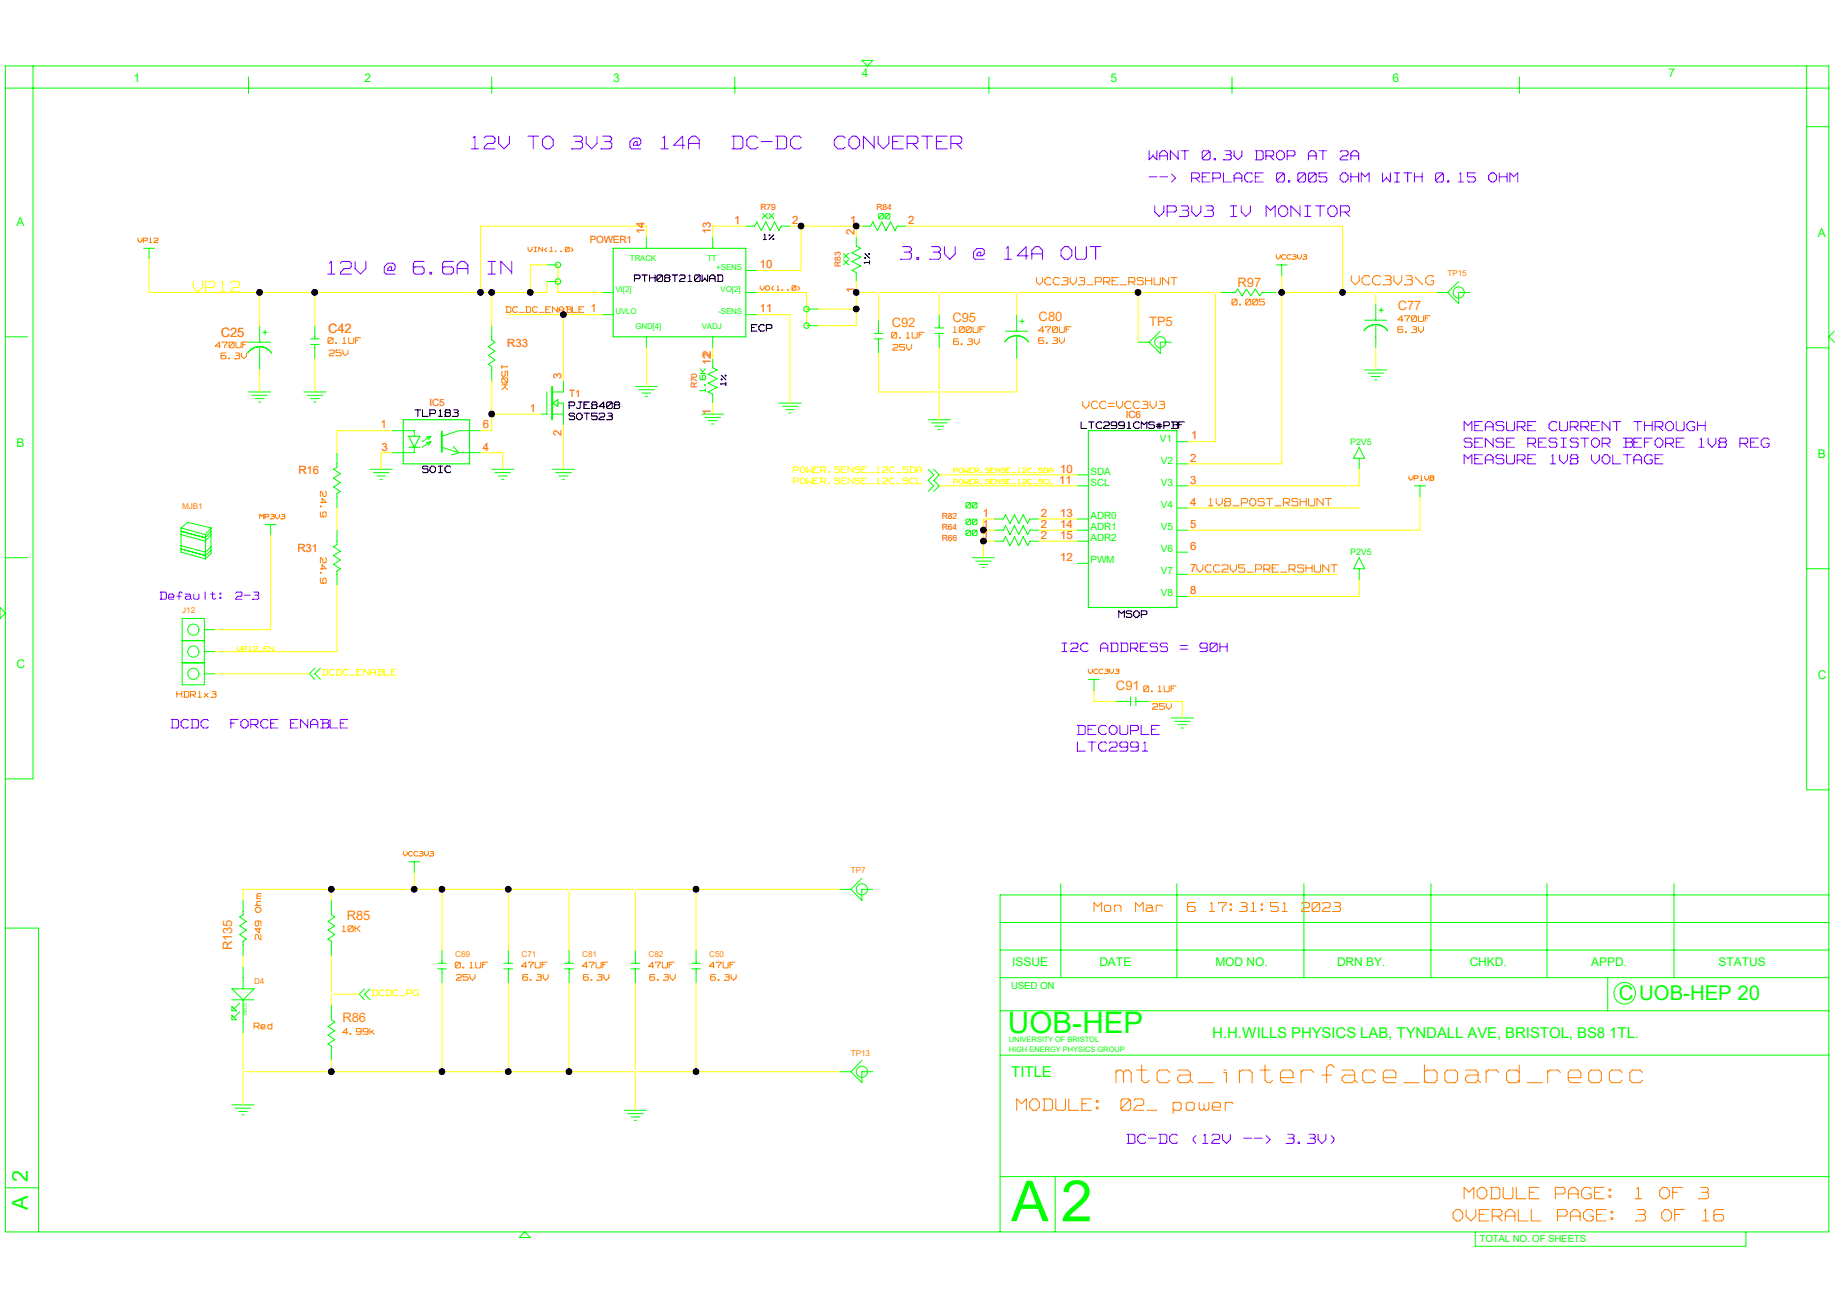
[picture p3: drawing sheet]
<svg xmlns="http://www.w3.org/2000/svg" width="420mm" height="297mm" viewBox="0 0 420 297" stroke-linecap="round" stroke-linejoin="round" font-family="sans-serif">
<defs><g id="words">
<text font-size="13" fill="#0f0" x="241.1" y="277.5">2</text>
<text font-size="12.8" fill="#0f0" x="229.8" y="277.5">A</text>
<text font-size="7.7" fill="#fff" x="253.6" y="246.8">mtca_interface_board_reocc</text>
<text font-size="6.7" fill="#0f0" x="229" y="234.7">UOB-HEP</text>
<g font-size="5.4" fill="#fff">
<text x="107.1" y="34.4">12V TO 3V3 @ 14A</text>
<text x="166.6" y="34.4">DC-DC</text>
<text x="189.7" y="34.4">CONVERTER</text>
<text x="204.7" y="59.5">3.3V @ 14A OUT</text>
<text x="74.5" y="62.8">12V @ 6.6A IN</text>
</g>
<g font-size="5" fill="#0f0">
<text x="6.4" y="268.6" transform="rotate(-90 6.4 268.6)">2</text>
<text x="6.4" y="274.9" transform="rotate(-90 6.4 274.9)">A</text>
</g>
<g font-size="4.9" fill="#fff">
<text x="231.1" y="252.8">MODULE: 02_ power</text>
<text x="332.7" y="272.9">MODULE PAGE: 1 OF 3</text>
<text x="330.2" y="278">OVERALL PAGE: 3 OF 16</text>
</g>
<g font-size="4.6" fill="#fff">
<text x="262.4" y="49.7">VP3V3 IV MONITOR</text>
<text x="43.9" y="66.8">VP12</text>
</g>
<text font-size="4.6" fill="#0f0" x="367.9" y="227.2">C UOB-HEP 20</text>
<g font-size="3.9" fill="#fff">
<text x="261.2" y="36.7">WANT 0.3V DROP AT 2A</text>
<text x="261.2" y="41.7">--&gt; REPLACE 0.005 OHM WITH 0.15 OHM</text>
<text x="307.1" y="65.1">VCC3V3\G</text>
<text x="332.7" y="98.2">MEASURE CURRENT THROUGH</text>
<text x="332.7" y="102">SENSE RESISTOR BEFORE 1V8 REG</text>
<text x="332.7" y="105.8">MEASURE 1V8 VOLTAGE</text>
<text x="244.9" y="167.3">DECOUPLE</text>
<text x="244.9" y="171">LTC2991</text>
<text x="256.2" y="260.2">DC-DC (12V --&gt; 3.3V)</text>
</g>
<g font-size="3.8" fill="#fff">
<text x="248.6" y="207.5">Mon Mar</text>
<text x="269.6" y="207.5">6 17:31:51 2023</text>
</g>
<g font-size="3.7" fill="#fff">
<text x="241.3" y="148.5">I2C ADDRESS = 90H</text>
<text x="38.9" y="165.8">DCDC</text>
<text x="52.4" y="165.8">FORCE ENABLE</text>
</g>
<g font-size="3.4" fill="#0f0">
<text x="275.5" y="236">H.H.WILLS PHYSICS LAB, TYNDALL AVE, BRISTOL, BS8 1TL.</text>
<text x="229.8" y="244.7">TITLE</text>
</g>
<g font-size="3.1" fill="#fff">
<text x="235.5" y="65">VCC3V3_PRE_RSHUNT</text>
<text x="246.1" y="93.1">VCC=VCC3V3</text>
<text x="274.7" y="115.2">1V8_POST_RSHUNT</text>
<text x="272" y="130.3">VCC2V5_PRE_RSHUNT</text>
<text x="36.4" y="136.5">Default: 2-3</text>
</g>
<g font-size="3" fill="#ff8000">
<text x="281.3" y="65.3">R97</text>
<text x="317.7" y="70.4">C77</text>
<text x="202.6" y="74.4">C92</text>
<text x="216.5" y="73.1">C95</text>
<text x="236.1" y="72.9">C80</text>
<text x="261.2" y="74.1">TP5</text>
<text x="253.6" y="156.8">C91</text>
<text x="78.8" y="209">R85</text>
<text x="52.8" y="216" transform="rotate(-90 52.8 216)">R135</text>
<text x="77.9" y="232.3">R86</text>
</g>
<g font-size="3" fill="#f00">
<text x="50.2" y="76.5">C25</text>
<text x="74.5" y="75.6">C42</text>
</g>
<g font-size="3" fill="#fff">
<text x="113.6" y="83" transform="rotate(90 113.6 83)">150K</text>
<text x="72.4" y="111.7" transform="rotate(90 72.4 111.7)">24.9</text>
<text x="72.4" y="126.7" transform="rotate(90 72.4 126.7)">24.9</text>
</g>
<text font-size="2.9" fill="#fff" x="59.7" y="213.5" transform="rotate(-90 59.7 213.5)">249 Ohm</text>
<g font-size="2.8" fill="#fff">
<text x="198" y="60" transform="rotate(-90 198 60)">1%</text>
<text x="144.2" y="64.2">PTH08T210WAD</text>
<text x="193.4" y="60.2" transform="rotate(-90 193.4 60.2)">XX</text>
<text x="170.8" y="75.5">ECP</text>
<text x="160.7" y="89.1" transform="rotate(-90 160.7 89.1)">1.6K</text>
<text x="165.4" y="87.6" transform="rotate(-90 165.4 87.6)">1%</text>
<text x="94.3" y="94.9">TLP183</text>
<text x="129.3" y="93.1">PJE8408</text>
<text x="129.3" y="95.6">SOT523</text>
<text x="245.7" y="97.6">LTC2991CMS#PBF</text>
<text x="96" y="107.7">SOIC</text>
<text x="254.3" y="140.5">MSOP</text>
</g>
<g font-size="2.7" fill="#0f0">
<text x="195.9" y="17.4">4</text>
<text x="379.2" y="17.4">7</text>
<text x="30.4" y="18.7">1</text>
<text x="82.8" y="18.7">2</text>
<text x="139.4" y="18.7">3</text>
<text x="252.4" y="18.7">5</text>
<text x="316.4" y="18.7">6</text>
<text x="3.7" y="51.4">A</text>
<text x="413.1" y="53.9">A</text>
<text x="3.7" y="101.6">B</text>
<text x="413.1" y="104.1">B</text>
<text x="3.7" y="151.8">C</text>
<text x="413.1" y="154.3">C</text>
<text x="230" y="219.6">ISSUE</text>
<text x="249.9" y="219.6">DATE</text>
<text x="276.2" y="219.6">MOD NO.</text>
<text x="303.9" y="219.6">DRN BY.</text>
<text x="334" y="219.6">CHKD.</text>
<text x="361.6" y="219.6">APPD.</text>
<text x="390.5" y="219.6">STATUS</text>
</g>
<g font-size="2.6" fill="#f00">
<text x="146.5" y="53.2" transform="rotate(-90 146.5 53.2)">14</text>
<text x="161.5" y="53.2" transform="rotate(-90 161.5 53.2)">13</text>
<text x="166.8" y="50.9">1</text>
<text x="180" y="50.9">2</text>
<text x="193.2" y="50.9">1</text>
<text x="194.2" y="53.4" transform="rotate(-90 194.2 53.4)">2</text>
<text x="206.4" y="50.9">2</text>
<text x="172.7" y="61">10</text>
<text x="172.7" y="71">11</text>
<text x="194.2" y="66.6" transform="rotate(-90 194.2 66.6)">1</text>
<text x="115.3" y="79">R33</text>
<text x="161.5" y="82.9" transform="rotate(-90 161.5 82.9)">122</text>
<text x="127.6" y="86.1" transform="rotate(-90 127.6 86.1)">3</text>
<text x="120.4" y="93.6">1</text>
<text x="161.5" y="94.2" transform="rotate(-90 161.5 94.2)">1</text>
<text x="86.5" y="97.4">1</text>
<text x="109.7" y="97.4">6</text>
<text x="127.6" y="99.1" transform="rotate(-90 127.6 99.1)">2</text>
<text x="270.7" y="99.9">1</text>
<text x="67.8" y="107.8">R16</text>
<text x="86.7" y="102.4">3</text>
<text x="109.7" y="102.4">4</text>
<text x="241" y="107.4">10</text>
<text x="270.5" y="104.9">2</text>
<text x="240.7" y="109.9">11</text>
<text x="270.5" y="109.9">3</text>
<text x="223.4" y="120">1</text>
<text x="223.4" y="117.5">1</text>
<text x="236.6" y="120">2</text>
<text x="236.6" y="117.5">2</text>
<text x="241" y="120">14</text>
<text x="241" y="117.5">13</text>
<text x="270.5" y="114.9">4</text>
<text x="270.5" y="120">5</text>
<text x="67.6" y="125.4">R31</text>
<text x="223.4" y="122.5">1</text>
<text x="236.6" y="122.5">2</text>
<text x="241" y="122.5">15</text>
<text x="270.5" y="125">6</text>
<text x="241" y="127.5">12</text>
<text x="270.5" y="130">7</text>
<text x="270.5" y="135">8</text>
</g>
<g font-size="2.5" fill="#fff">
<text x="280" y="69.6">0.005</text>
<text x="202.6" y="77.1">0.1UF</text>
<text x="216.6" y="75.8">100UF</text>
<text x="236" y="75.8">470UF</text>
<text x="317.7" y="73.3">470UF</text>
<text x="317.7" y="75.8">6.3V</text>
<text x="48.9" y="79.3">470UF</text>
<text x="50.2" y="81.8">6.3V</text>
<text x="74.5" y="78.3">0.1UF</text>
<text x="74.8" y="81.1">25V</text>
<text x="202.9" y="79.8">25V</text>
<text x="216.7" y="78.6">6.3V</text>
<text x="236" y="78.3">6.3V</text>
<text x="180.3" y="107.7">POWER.SENSE_12C_SDA</text>
<text x="180.3" y="110.2">POWER.SENSE_12C_SCL</text>
<text x="73.3" y="153.7">DCDC_ENABLE</text>
<text x="40.2" y="158.7">HDR1x3</text>
<text x="259.9" y="157.4">0.1UF</text>
<text x="261.9" y="161.5">25V</text>
<text x="77.8" y="212">10K</text>
<text x="103.5" y="220.2">0.1UF</text>
<text x="118.5" y="220.2">47UF</text>
<text x="132.3" y="220.2">47UF</text>
<text x="147.4" y="220.2">47UF</text>
<text x="161.2" y="220.2">47UF</text>
<text x="84.6" y="226.5">DCDC_PG</text>
<text x="103.7" y="223">25V</text>
<text x="118.8" y="223">6.3V</text>
<text x="132.6" y="223">6.3V</text>
<text x="147.7" y="223">6.3V</text>
<text x="161.5" y="223">6.3V</text>
<text x="57.7" y="234.1">Red</text>
<text x="77.8" y="235.3">4.99k</text>
</g>
<g font-size="2.4" fill="#fff">
<text x="173.3" y="50">XX</text>
<text x="199.7" y="50">00</text>
<text x="173.5" y="54.7">1%</text>
<text x="115" y="71.3">DC_DC_ENABLE 1</text>
<text x="219.5" y="115.7">00</text>
<text x="219.5" y="119.5">00</text>
<text x="219.5" y="122">00</text>
</g>
<g font-size="2.3" fill="#f00">
<text x="134" y="55.1">POWER1</text>
<text x="97.6" y="92.3">IC5</text>
<text x="129.3" y="90.3">T1</text>
<text x="255.9" y="95.1">IC6</text>
</g>
<g font-size="2.3" fill="#0f0">
<text x="263.6" y="100.3">V1</text>
<text x="247.9" y="107.9">SDA</text>
<text x="263.8" y="105.4">V2</text>
<text x="247.9" y="110.4">SCL</text>
<text x="263.8" y="110.4">V3</text>
<text x="247.9" y="117.9">ADR0</text>
<text x="263.8" y="115.4">V4</text>
<text x="247.9" y="122.9">ADR2</text>
<text x="247.9" y="120.4">ADR1</text>
<text x="263.8" y="120.4">V5</text>
<text x="263.8" y="125.4">V6</text>
<text x="247.9" y="128">PWM</text>
<text x="263.8" y="130.5">V7</text>
<text x="263.8" y="135.5">V8</text>
</g>
<g font-size="2.2" fill="#0f0">
<text x="229.8" y="224.7">USED ON</text>
<text x="336.3" y="282.2">TOTAL NO. OF SHEETS</text>
</g>
<g font-size="2.1" fill="#fff">
<text x="123.1" y="59.8">1</text>
<text x="185.4" y="69.9">1</text>
<text x="185.2" y="73.6">0</text>
</g>
<g font-size="2" fill="#0f0">
<text x="306.9" y="101.1">P2V5</text>
<text x="306.9" y="126.2">P2V5</text>
</g>
<g font-size="1.9" fill="#f00">
<text x="172.8" y="47.8">R79</text>
<text x="199.2" y="47.8">R84</text>
<text x="191.1" y="60.6" transform="rotate(-90 191.1 60.6)">R83</text>
<text x="158.5" y="88.3" transform="rotate(-90 158.5 88.3)">R70</text>
<text x="214" y="117.9">R82</text>
<text x="214" y="122.9">R66</text>
<text x="214" y="120.4">R64</text>
</g>
<g font-size="1.9" fill="#fff">
<text x="31.4" y="55.3">VP12</text>
<text x="120" y="57.4">VIN&lt;1..0&gt;</text>
<text x="290.1" y="59.1">VCC3V3</text>
<text x="59.1" y="71.7" transform="rotate(-90 59.1 71.7)">1</text>
<text x="172.8" y="66.1">VO&lt;1..0&gt;</text>
<text x="231.1" y="69.2" transform="rotate(-90 231.1 69.2)">1</text>
<text x="325.4" y="66.3">1</text>
<text x="257.6" y="77.6">1</text>
<text x="232.5" y="82.3" transform="rotate(-90 232.5 82.3)">2</text>
<text x="314.1" y="79.8" transform="rotate(-90 314.1 79.8)">2</text>
<text x="60.5" y="84.8" transform="rotate(-90 60.5 84.8)">2</text>
<text x="216.7" y="107.6">POWER.SENSE_12C_SDA</text>
<text x="216.7" y="110.1">POWER.SENSE_12C_SCL</text>
<text x="320.2" y="109.3">VP1V8</text>
<text x="59" y="118.1">MP3V3</text>
<text x="48.6" y="142.9">1</text>
<text x="48.4" y="147.9">2</text>
<text x="54" y="148.1">VP12_EN</text>
<text x="48.4" y="152.9">3</text>
<text x="247.3" y="153.2">VCC3V3</text>
<text x="91.7" y="194.7">VCC3V3</text>
<text x="189.8" y="201.9">1</text>
<text x="56.7" y="235.7" transform="rotate(-90 56.7 235.7)">1</text>
<text x="189.8" y="243.3">1</text>
</g>
<g font-size="1.9" fill="#ff8000">
<text x="329" y="62.8">TP15</text>
<text x="41.4" y="115.6">MJB1</text>
<text x="41.4" y="139.4">J12</text>
<text x="193.4" y="198.4">TP7</text>
<text x="103.5" y="217.5">C69</text>
<text x="118.5" y="217.5">C71</text>
<text x="132.3" y="217.5">C81</text>
<text x="147.4" y="217.5">C82</text>
<text x="161.2" y="217.5">C50</text>
<text x="57.7" y="223.6">D4</text>
<text x="193.4" y="239.9">TP13</text>
</g>
<g font-size="1.8" fill="#0f0">
<text x="143.1" y="59.4">TRACK</text>
<text x="160.7" y="59.4">TT</text>
<text x="162.8" y="61.4">+SENS</text>
<text x="139.9" y="66.4">VI[2]</text>
<text x="139.9" y="71.5">UVLO</text>
<text x="163.2" y="71.5">-SENS</text>
<text x="163.7" y="66.4">VO[2]</text>
<text x="144.4" y="74.7">GND[4]</text>
<text x="159.5" y="74.7">VADJ</text>
</g>
<g font-size="1.7" fill="#0f0">
<text x="229.3" y="236.7">UNIVERSITY OF BRISTOL</text>
<text x="229.3" y="239">HIGH ENERGY PHYSICS GROUP</text>
</g>
<text font-size="1.1" fill="#0f0" x="56.1" y="230.6" transform="rotate(-90 56.1 230.6)">0603</text>
</g></defs>
<g fill="none" stroke="#0f0" stroke-width=".25">
<path d="M139.4 56.4h30.1v20.1h-30.1zM91.7 95.4h15v10h-15zM92.9 99.1h2.5l-1.3 2.5zM96.9 99.4l1-.3-.5 .8M100.3 98v4.7M100.5 98v4.7M125.4 87.8v7.6M125.6 87.8v7.6M125.6 91.6l1.2-.8v1.5zM247.4 97.9h20.1v40.1h-20.1zM92.9 101.6h2.5M96.9 100.6l1-.2-.5 .7"/>
<path d="M103.1 101.5l1.1 1.4-1.5 .5"/>
</g>
<g fill="none" stroke="#0f0" stroke-width=".23">
<path d="M1.2 15h414.4v265h-414.4zM7.5 15v162h-6.3M56.5 17.5v3.8M111.8 17.5v3.8M167 17.5v3.8M195.9 13.7h2.5l-1.3 1.3zM224.7 17.5v3.8M280 17.5v3.8M345.3 17.5v3.8M410.6 15v164.5h5M1.2 20h414.4M410.6 28.8h5"/>
<path d="M32.6 56.4h2.5M33.9 56.4v2.5M146.9 53.9v2.5M162 53.9v2.5M169.5 51.4h2l.5-1 1 2 1-2 1 2 1-2 1 2 .5-1h2M173.3 49.6v.1M173.3 48.5l1 1M174.4 49.6v.1M174.4 48.5l-1.1 1.1M174.8 49.6v.1M174.8 48.5l1 1M175.9 49.6v.1"/>
<path d="M175.9 48.5l-1.1 1.1M191.7 57.6l1.1 1.1M191.7 59.1l1.1 1.1M192.7 57.7l-1 1M192.7 59.1l-1 1.1M192.8 57.6h.2M192.8 59.1h.2M192.8 58.7h.2M194.6 53.9v2l1 .5-2 1 2 1-2 1 2 1.1-2 1 1 .4v2.1M195.9 51.4h2l.5-1 1 2 1-2 1 2 1-2 1 2 .5-1h2M199.7 49.6l.2 .1h.6M199.7 48.7v.8"/>
<path d="M200.5 48.5h-.6l-.2 .2M200.5 48.7l-.8 .8M200.6 48.7h.1M200.6 48.5l.1 .2M200.7 48.7v.9l-.1 .1M201.2 48.7l.2-.2h.7l.1 .2h-.1M201.2 48.7v.8M202 48.7l-.8 .8M202.2 48.7v.9l-.2 .1h-.7l-.1-.1M1.2 76.5h5.1M56.5 77.8h5M56.5 80l-.2 .2"/>
<path d="M56.5 79.9v.1M56.7 79.8l-.2 .1M57.1 79.4h.1M57.3 79.2h.1M57.5 79.2l.9-.4h1.2l1 .4M57.6 79.1l-.9 .6M58 79h-.1M58.7 78.8h-.1M59 74v3.8M59 79v5.1M59.4 78.8h.1M59.7 75.5h1"/>
<path d="M60.1 79h.1M60.2 79h.1M60.2 75v1M60.5 79.1l.2 .1M60.7 79.2h.1M60.7 79.2l.6 .5M60.7 79.3h.1M61.1 79.5h.1M61.3 79.8l.3 .3M61.5 79.9v.1M70.6 77h2M70.6 78.3h2"/>
<path d="M71.5 74v3M71.5 78.3v3.2M111.8 74v3.3l.7 .5-1.5 1 1.5 1-1.5 1 1.5 1-1.5 1 .8 .5v3.3M124.3 60.2h2.5M124.3 64h2.5M136.9 66.5h2.5M136.9 71.5h2.5M146.9 76.5v2.5M162 76.5v2.5M169.5 66.5h2.5M169.5 61.5h2.5M169.5 71.5h2.5"/>
<path d="M183.3 74h2.5M183.3 70.2h2.5M192.8 60.2h.2M198.6 75.8h2.1M198.6 77h2.1M199.6 72.8v3M199.6 77v3.3M212.4 74.5h2.1M212.4 75.8h2.1M213.4 71.5v3M213.4 75.8v3.2M228.4 77.6l-.1 .1"/>
<path d="M228.4 77.6h.1M228.5 75.3h5.1M228.7 77.3l-.3 .3M229.3 76.8h.1M229.6 76.6l-.8 .6M229.6 76.6l-.1 .1M229.6 76.6l.8-.3h1.3l.9 .4M229.8 76.5h.1M230 76.5h.1M230.7 76.3h.1M231.1 71.5v3.8M231.1 76.5v5"/>
<path d="M231.4 76.3h.1M231.8 73h1M232.1 76.5h.1M232.3 76.5h.1M232.3 72.5v1M232.5 76.6l.1 .1M232.6 76.7l.7 .5M232.7 76.8h.1M233 76.9h.1M233.4 77.3l.4 .4M233.7 77.6h.1M258.7 77.8h2.5"/>
<path d="M261.2 77.8l2.5 2.5v-2.5h2.5M263.7 75.3l-2.5 2.5M277.5 66.5h3.3l.5-.8 1 1.5 1-1.5 1 1.5 1-1.5 1 1.5 .5-.7h3.3M290.1 60.2h2.5M291.3 60.2v2.5M310.1 72.8h5.1M310.2 74.9h.1M310.3 74.7l-.3 .5M310.6 74.5h.1M310.9 74.3h.1M311.1 74.1h.1M311.5 74h-.1"/>
<path d="M312 73.8h.1M312.7 69v3.8M312.7 74v5M313.3 73.8h.1M313.4 70.5h1M313.9 74l.5 .3M313.9 70v1M313.9 74l-.9-.3-1.1 .1-.7 .3-.8 .6M314.1 74.1h.1M314.3 74.2h.1M314.4 74.3h.1M314.5 74.3l.2 .2"/>
<path d="M314.6 74.4h.1M314.7 74.5h.1M314.8 74.5l.2 .2M315 74.7l.4 .5M315.3 75.1h.1M326.5 66.5h2.5M329 66.5l2.5 2.5v-2.5h2.5M331.5 64l-2.5 2.5M410.6 79h5M416.9 75.3l-1.3 1.2 1.3 1.3M56.4 80.1h.1M56.5 89.1h5"/>
<path d="M57.2 89.8h3.5M58 90.6h2M58.8 91.4h.5M61.6 80.1l.1 .1M61.6 80.1h.1M69 89.1h5.1M69.8 89.8h3.5M70.6 90.6h2M71.3 91.4h.5M89.2 97.9h4.9v1.2M97.9 99.1l-2 1.3M109.2 97.9h-5l-3.7 1.2"/>
<path d="M124.3 89.1v5h-1.3M125.6 94.1h2.5M126.8 91.6h1.3v5M128.1 86.6v2.5h-2.5M144.4 87.8h5M145.2 88.6h3.5M145.9 89.3h2M146.6 90.1h.6M159.1 85.3v.8l.2 .2M159.1 88.7l.2 .2M159.1 84.9h1.2M159.1 83.8l.5 .6"/>
<path d="M159.1 88.7h1.2M159.3 86.3h.8M159.5 94.1h5M159.6 84.4v.4M159.6 84.4h.2M160.1 85.3h-.3l-.2 .2v.6l.2 .2M160.1 85.3l.2 .1v.7l-.2 .2M160.2 94.9h3.5M160.3 87.5l-.2-.1v.2h.2M160.3 88.3v.8M160.3 83.8l-.4 .5M161 95.6h2"/>
<path d="M161.7 96.4h.5M162 81.5v2.1l1 .5-2 .9 2 1.1-2 1 2 1-2 1 1 .5v2M177 91.6h5.1M177.8 92.3h3.5M178.6 93.1h2M179.3 93.9h.5M210.9 95.4h5.1M211.7 96.1h3.5M212.4 96.9h2.1M213.2 97.6h.5M310.1 84.1h5.1M310.9 84.8h3.5"/>
<path d="M311.7 85.6h1.9M312.4 86.3h.5M41.1 120v5.5l5.6 1.5M41.1 120l5.6 1.5M41.1 120l1.6-1.3 5.3 1.3M48 120v5.7l-1.3 1.3M48 120l-1.3 1.5M60.2 119.2h2.6M61.5 119.2v2.5M76.6 102.9v3.3l-.8 .4 1.5 1.1-1.5 1 1.5 1-1.5 1 1.5 1-.7 .5v3.2M84.1 106.6h5.1M84.9 107.4h3.5"/>
<path d="M85.6 108.2h2M86.4 108.9h.5M94.1 101.6v1.3h-4.9M97.9 100.4l-2 1.2M100.5 101.6l3.7 1.3h5M111.8 106.6h5M112.5 107.4h3.5M113.2 108.2h2.1M114 108.9h.5M125.6 106.6h5M126.3 107.4h3.5M127 108.2h2.1"/>
<path d="M127.8 108.9h.5M210.9 106.6l1.3 1.3-1.3 1.3 1.3 1.2-1.3 1.3M212.2 106.6l1.2 1.3-1.2 1.3 1.2 1.2-1.2 1.3M219.5 119l.2 .2M219.5 115.3l.2 .1M219.5 114.4v.8M219.7 118l-.2 .2v.8M219.7 114.2l-.2 .2M219.8 119.2h.6M219.8 115.4h.6M219.8 118h.6M219.8 114.2h.6"/>
<path d="M220.4 118.2l-.8 .8M220.4 114.4l-.8 .8M220.4 118.2h.2M220.4 118l.2 .2v.8M220.4 114.4h.2M220.4 114.2l.2 .2M220.6 119l-.2 .2M220.6 115.3l-.2 .1M220.6 114.4v.8M221 119l.1 .2M221 115.3l.1 .1M221 114.4v.8"/>
<path d="M221.1 118l-.1 .2v.8M221.1 114.2l-.1 .2M221.2 119.2h.6M221.2 115.4h.6M221.2 118h.6M221.2 114.2h.6M221.8 118.2l-.8 .8M221.8 114.4l-.8 .8M221.9 118.2h.1M221.9 118l.1 .2v.8M221.9 114.4h.1M221.9 114.2l.1 .2"/>
<path d="M222 119l-.1 .2M222 115.3l-.1 .1M222 114.4v.8M226 117.9h2l.5-.9 1 2 1-2 1 2 1-2 1.1 2 .5-1.1h2M244.9 110.4h2.5M244.9 117.9h2.5M244.9 107.9h2.5M267.5 100.4h2.5M267.5 105.4h2.5M267.5 110.4h2.5M267.5 115.4h2.5M308.9 101.6l1.2 2.5h-2.5z"/>
<path d="M308.9 104.1v2.5M321.4 110.4h2.6M322.7 110.4v2.5M0 138l1.2 1.3-1.2 1.2zM1.2 126.7h5.1M41.1 124l5.6 1.5 1.3-1.3M41.1 124.8l5.6 1.4 1.3-1.2M41.1 121.5l5.6 1.5 1.3-1.5M41.1 120.7l5.6 1.5 1.3-1.5M46.7 121.5v5.5M76.6 120.5v3.2l-.8 .5 1.5 1.1-1.5 .9 1.5 1.1-1.5 1 1.5 .9-.7 .6v3.2M219.5 121.5l.2 .2"/>
<path d="M219.5 120.7v.8M219.7 120.5l-.2 .1M219.8 120.5h.6M219.8 121.7h.6M220.4 120.7l-.8 .8M220.4 120.6h.2M220.4 120.5l.2 .1M220.6 121.5l-.2 .2M220.6 120.7v.8M221 121.5l.1 .2M221 126.7h5M221 120.7v.8"/>
<path d="M221.1 120.5l-.1 .1M221.2 120.5h.6M221.2 121.7h.6M221.7 127.5h3.6M221.8 120.7l-.8 .8M221.9 120.6h.1M221.9 120.5l.1 .1M222 121.5l-.1 .2M222 120.7v.8M222.5 128.3h2M223.3 129h.4M226 120.5h2l.5-1 1 2 1-2 1 2 1-2 1.1 2 .5-1h2"/>
<path d="M226 123h2l.5-1 1 2 1-2 1 2 1-2 1.1 2 .5-1h2M244.9 120.5h2.5M244.9 123h2.5M244.9 128h2.5M267.5 135.6h2.5M267.5 130.5h2.5M267.5 125.5h2.5M267.5 120.5h2.5M308.9 126.7l1.2 2.5h-2.5zM308.9 129.2v2.6M410.6 129.2h5M41.4 145.6h5"/>
<path d="M41.4 140.5h5v15.1h-5zM41.4 150.6h5M46.4 153.1h2.5M46.4 148.1h2.5M46.4 143.1h2.5M71.5 151.8l-1.2 1.3 1.2 1.3M72.8 151.8l-1.3 1.3 1.3 1.3M247.4 154.4h2.5M248.6 154.4v2.5M253.6 159.4h3.3M256.9 158.4v2M258.1 159.4h3.1"/>
<path d="M258.1 158.4v2M266.2 163.2h5M267 163.9h3.5M267.7 164.7h2M268.4 165.4h.5M92.9 195.8h2.5M94.1 195.8v2.5M195.9 199.6l-2.5 2.5M1.2 210.9h7.6v69.1M55.2 204.6v3.3l-.7 .5 1.5 1-1.5 1 1.5 1-1.5 1 1.5 1-.8 .5v3.3M55.2 219.7v5M75.3 204.6v3.3l.8 .5-1.6 1 1.6 1-1.6 1 1.6 1-1.6 1 .8 .5v3.3"/>
<path d="M99.4 218.9h2M100.5 215.9v3M114.5 218.9h2M115.5 215.9v3M128.3 218.9h2M129.3 215.9v3M143.4 218.9h2M144.4 215.9v3M157.2 218.9h2M158.2 215.9v3M190.8 202.1h2.6M193.4 202.1l2.5 2.5v-2.5h2.5"/>
<path d="M227.3 215.9h188.3M227.3 209.6h188.3M241.1 200.8v21.4M267.5 200.8v21.4M296.3 200.8v21.4M325.2 200.8v21.4M351.6 200.8v21.4M380.4 200.8v21.4M415.6 203.4h-188.3v76.6M52.7 224.7h5l-2.5 2.5zM52.7 227.2h5M52.7 230.7l1 1h-1z"/>
<path d="M52.7 228.7l1 1h-1zM54.5 230l-1.3 1.2M54.5 228l-1.3 1.2M55.2 227.2v7.5M75.3 228.5v3.2l.8 .5-1.6 1.1 1.6 .9-1.6 1 1.6 1.1-1.6 .9 .8 .5v3.3M82.8 224.7l-1.2 1.2 1.2 1.3M84.1 224.7l-1.3 1.2 1.3 1.3M99.4 220.2h2M100.5 220.2v3.2M114.5 220.2h2M115.5 220.2v3.2M128.3 220.2h2"/>
<path d="M129.3 220.2v3.2M143.4 220.2h2M144.4 220.2v3.2M157.2 220.2h2M158.2 220.2v3.2M227.3 229.7h188.3M227.3 239.8h188.3M227.3 222.2h188.3M365.4 222.2v7.5M52.7 251.1h5M53.5 251.8h3.5M54.2 252.6h2"/>
<path d="M55 253.3h.5M141.9 252.3h5M142.6 253.1h3.5M143.4 253.8h2M144.1 254.6h.6M190.8 243.5h2.6M193.4 243.5l2.5 2.5v-2.5h2.5M195.9 241l-2.5 2.5M1.2 269.9h7.6M119.3 280l1.2 1.2h-2.5zM227.3 267.4h188.3M239.8 267.4v12.6"/>
<path d="M335.3 280v3.2h61.5v-3.2"/>
<circle cx="126.8" cy="64" r=".64"/>
<circle cx="126.8" cy="60.2" r=".64"/>
<circle cx="183.3" cy="74" r=".64"/>
<circle cx="183.3" cy="70.2" r=".64"/>
<circle cx="263.7" cy="77.8" r="1.27"/>
<circle cx="331.5" cy="66.5" r="1.27"/>
<circle cx="43.9" cy="148.1" r="1.27"/>
<circle cx="43.9" cy="153.1" r="1.27"/>
<circle cx="43.9" cy="143.1" r="1.27"/>
<circle cx="195.9" cy="202.1" r="1.27"/>
<circle cx="369.2" cy="225.7" r="2.46"/>
<circle cx="195.9" cy="243.5" r="1.27"/>
</g>
<g fill="none" stroke="#000" stroke-width=".23">
<path d="M173.5 54.4h.7M173.7 53.4l.1-.2v1.2M174.8 53.6v-.2h.2l-.2 .2M175.7 54.3h.1M175.7 54.3v.1M175.7 54.4h.1M175.9 54.3v.1M175.9 53.4l-1.1 1M196.4 59.6l.2 .2M196.4 59.6h1.2M196.6 57.6l1 1.1M196.6 58.7h.1"/>
<path d="M196.7 58.6l-.1-.1v.2M197.4 57.6h.2M197.4 57.7v.1M197.5 57.8h.1M197.6 57.7h.1M197.6 59.3v.7M145.5 62.7l-.3-.2h-1v1.5M145.5 63.1l-.3 .2h-1M145.5 62.7v.4M145.9 62.5h1.3M146.5 62.5v1.5M147.6 62.5v1.5"/>
<path d="M147.7 63.1h1.1M148.9 62.5v1.5M149.3 63.8l.2 .2h.8M149.3 62.7v1M150.3 62.5h-.7l-.3 .2M150.3 62.7l-.9 1M150.4 62.5l.1 .2h-.1M150.6 63.8l-.2 .2M150.6 62.7v1M151 64h.1M151.2 62.5l-.2 .4 .2 .2-.2 .4 .2 .5M151.3 62.5h.7l.3 .4-.2 .2"/>
<path d="M151.3 63.1h.7M152.1 63.1l.2 .4-.3 .5h-.7M152.7 62.5h1.3M153.4 62.5v1.5M154.4 63.8v.2M154.5 64h1.2M154.6 62.5l-.2 .2M154.7 62.5h.7M155.4 63.3h-.5l-.5 .5M155.5 62.5l.2 .2M155.7 62.7v.4M155.7 63.1l-.2 .2"/>
<path d="M156.3 64h.9M156.5 62.7l.3-.2v1.4M157.9 63.8l.2 .2M157.9 62.7v1M158.1 62.5l-.2 .2M158.1 62.5h.8M158.1 64h.8M158.9 62.7l-1 1M158.9 62.7h.2M158.9 62.5l.2 .2M159.1 63.8l-.2 .2M159.1 62.7v1"/>
<path d="M159.6 64l.6-.7 .6 .7M159.6 62.5v1.4M160.2 63.1v.2M160.8 62.5v1.4M161.2 62.9v1.1M161.3 63.3h1.2M161.7 62.5l-.5 .4M161.7 62.5h.4M162.1 62.5l.4 .4M162.5 62.9v1.1M163 62.5h1M163 64h1"/>
<path d="M163.2 62.5v1.4M164 62.5l.3 .2M164.3 63.8l-.3 .2M164.3 62.7v1M170.8 74.4h.6M172 73.8h-1.2v1.5h1.2M172.5 74.3v.5l.4 .5M172.9 73.8l-.4 .4M172.9 73.8h.6M172.9 75.3h.6M173.5 73.8l.2 .2M173.7 75.1l-.2 .2"/>
<path d="M174.2 74.6h1M175.2 73.8h-1v1.5M175.2 73.8l.2 .2M175.4 74.4l-.2 .2M175.4 74v.4M94.3 93.1h1.3M95 93.2v1.4M96 93.1v1.5M96.1 94.6h1.2M97.7 93.1h1.1l.2 .2M97.7 93.2v1.4M99 93.4v.4l-.2 .2h-1.1"/>
<path d="M99.7 94.6h.8M100.1 93.1l-.2 .2M100.1 93.2v1.4M101.1 94.6h.1M101.3 93.8l-.2 .4 .3 .4h.8M101.4 93.8h.8M102.2 93.1h-.9l-.2 .5 .2 .2M102.2 93.1l.2 .5-.2 .2 .2 .4-.2 .4M102.9 94.6h.1M103.1 94.6h.8M103.1 93.1h.8M103.3 93.8h.6"/>
<path d="M103.9 93.1l.2 .2M104 93.8l.1 .2M104.1 93.4v.1M104.1 94v.4M104.1 94.4l-.2 .2M104.1 93.6l-.2 .2M129.3 91.4v1.4M129.3 94.1v.2M129.3 94.3l.2 .2M129.3 95.2l.2 .2M129.3 91.4h1M129.4 92.2h.9"/>
<path d="M129.5 93.9l-.1 .2M129.6 93.9h.7M129.6 95.4h.7M129.6 94.5h.7M130.4 93.9l.2 .2M130.4 94.5l.2 .2v.4M130.4 91.4l.2 .2v.3M130.6 95.2l-.2 .2M130.6 92l-.2 .2M131 92.6l.2 .2M131 95l.4 .4M131 94.4v.5"/>
<path d="M131.3 92.8h.3M131.4 93.9l-.4 .4M131.4 91.4h.9M131.5 93.9h.3M131.5 95.4h.3M131.9 91.4v1.2l-.2 .2M131.9 93.9l.4 .4M132.3 94.4v.5M132.3 95l-.4 .4M132.7 93.9h1.3M132.7 91.4h1.3M132.7 91.4v1.4"/>
<path d="M132.8 92.8h1.2M132.8 92h.5M133.3 93.9v1.5M134.5 92.8h.1M134.5 95.2l.2 .2M134.5 93.9v.6M134.5 93.9h1.2M134.5 94.5h1M134.7 91.4l-.2 .4 .2 .2-.2 .4 .2 .4M134.7 95.4h.8M134.7 92.8h.8M134.7 91.4h.8"/>
<path d="M134.7 92h.8M135.5 94.5l.2 .3v.3M135.5 91.4l.2 .4-.2 .2 .2 .4-.2 .4M135.7 95.2l-.2 .2M136.1 95.2v.2M136.2 95.4h1.2M136.2 92.4h1.2M136.4 93.9l-.3 .2M136.4 93.9h.8M137.2 94.7h-.6l-.5 .5M137.2 93.9l.2 .2M137.2 91.4v1.4"/>
<path d="M137.2 91.4l-1.1 1M137.4 94.1v.4M137.4 94.5l-.2 .2M137.9 95.4h.1M137.9 92.6l.2 .2M138.1 91.4l-.2 .2v1M138.1 91.4h.8l.2 .2v1l-.2 .2h-.8M138.1 93.9h.8l.2 .2M139 94.6l.1 .5M139.1 91.6l-1.2 1M139.1 94.1v.2M139.1 95.2l-.2 .2h-.8"/>
<path d="M139.1 94.3l-.2 .2h-.6M139.6 92.8h.1M139.8 91.4l-.2 .4 .2 .2-.2 .4 .2 .4M139.8 92.8h.8M139.8 91.4h.8M139.8 92h.8M140.6 91.4l.2 .4-.2 .2 .2 .4-.2 .4M163.7 87.2l.2 .2M163.8 87.2h1.1M163.9 86.1h.2M163.9 86.2v.1M163.9 85.3l1.1 1"/>
<path d="M164 86.3h.1M164.1 86.2v.1M165 85.4l-.2-.1v.1h.2M165 86.9v.7M245.7 95.9v1.5M245.7 97.4h1.3M247.4 95.9h1.3M248 95.9v1.5M249.1 96.4v.5l.5 .5M249.6 95.9l-.5 .4M249.6 95.9h.6l.2 .2M250.4 97.2l-.2 .2h-.6"/>
<path d="M250.8 97.2v.2h1.3M251 95.9l-.2 .2M251.1 95.9h.8l.2 .2M251.2 96.7l-.4 .5M252.1 96.5l-.2 .2h-.6M252.1 96.1v.4M252.5 96.5l.2 .2M252.5 96.1v.4M252.5 97.4h1M252.7 95.9l-.2 .2M252.8 95.9h.7M252.8 96.7h.7"/>
<path d="M253.6 95.9l.2 .2M253.7 96.6l-.1 .1M253.8 97.2l-.2 .2M253.8 96.1v1M254.3 96.5l.2 .2h.8M254.3 96.1v.4M254.3 97.4h1M255.3 95.9h-.8l-.2 .2M255.3 95.9l.2 .2M255.5 96.6l-.2 .1M255.5 97.2l-.2 .2M255.5 96.1v1"/>
<path d="M256.2 97.4h.8M256.4 96.1l.2-.2v1.4M257.6 96.4v.5l.5 .5M258.1 95.9l-.5 .4M258.1 95.9h.6M258.1 97.4h.6M258.7 95.9l.2 .2M258.9 97.2l-.2 .2M260 96.5l-.6-.6v1.5M260 96.5l.6-.6v1.5M261.1 96.1v.2M261.1 96.3l.2 .2h.8"/>
<path d="M261.1 97.2l.2 .2h.8M262.1 95.9h-.8l-.2 .2M262.1 95.9l.2 .2M262.1 96.5l.2 .2v.4M262.3 97.2l-.2 .2M262.8 96.5h1.2M262.8 96.9h1.2M263.2 96.1v1.3M263.6 96.1v1.3M264.5 96.7h1M265.5 95.9h-1v1.5M265.6 95.9l.2 .2"/>
<path d="M265.8 96.5l-.2 .2M265.8 96.1v.4M266.2 95.9h1.3l.2 .2M266.6 95.9v1.4M266.7 96.5h.8l.2 .3v.3M267.7 96.3l-.2 .2M267.7 96.1v.2M267.7 97.2l-.2 .2h-1.3M267.9 96.5h.6M269.2 95.9h-1.3v1.5M96 107.2l.3 .2h.7l.3-.2M96 106.1v.2"/>
<path d="M96 106.3l.2 .3h.8l.3 .2M96.1 106.1l.2-.2h.7l.3 .2M97.3 106.8v.3M97.7 107l.4 .4M98.1 105.9l-.4 .4v.6M98.2 105.9h.3M98.2 107.4h.3M98.6 105.9l.4 .5v.5M99 107l-.4 .4M99.7 105.9h.8M99.7 107.4h.8M100.1 106v1.4"/>
<path d="M101.1 107l.5 .4M101.6 105.9l-.5 .4v.6M101.6 105.9h.6M101.6 107.4h.6M102.2 105.9l.2 .2M102.4 107.2l-.2 .2M254.3 138.9v1.4M254.3 138.8l.5 .6M255.5 138.9v1.4M255.5 138.8l-.6 .6M255.9 139v.2M255.9 139.2l.3 .2h.8l.2 .3"/>
<path d="M256 139l.2-.2h.8l.2 .2M257.2 139.7v.4l-.2 .2h-.8l-.3-.2M257.6 139.9l.5 .4M258.1 138.8l-.5 .4v.6M258.1 138.8h.3l.5 .4v.6M258.9 139.9l-.5 .4h-.3M259.4 138.8h1M259.4 138.9v1.4M259.4 139.7h1M260.4 138.8l.2 .2M260.6 139.1v.3l-.2 .3"/>
</g>
<g fill="none" stroke="#ff8000" stroke-width=".23">
<path d="M31.4 54.7l.3 .4M31.4 54.1v.6M32.3 54.1v.6M32.3 54.7l-.5 .4M32.6 54.1l.9 .1M32.6 54.1v1M33.5 54.5l-.2 .2h-.7M33.5 54.3v.2M33.9 55.1h.6M34.2 54.1l-.1 .1M34.2 54.1v1M35 55v.1"/>
<path d="M35.1 55.1h.8M35.1 54.1l-.1 .1M35.2 54.1h.5M35.3 54.7l-.3 .3M35.3 54.7h.4M35.7 54.1l.2 .1M35.9 54.3v.2M35.9 54.5l-.2 .2M120 56.8l.4 .3M120 56.2v.5M120.9 56.2v.5M120.9 56.8l-.5 .4"/>
<path d="M121.4 57.2h.6M121.4 56.2h.6M121.7 56.2v.9M123.3 57l-.9-.8v1M123.3 56.2v1M123.8 56.8l.4 .4M124.2 56.3l-.4 .4M125 57.2h.6M125.1 56.3l.2-.1v.9M126.2 57.1h.1M126.2 57.1v.1M126.2 57.2h.1"/>
<path d="M126.4 57.1v.1M127.4 57.1h.1M127.4 57.1v.1M127.4 57.2h.1M127.6 57.1v.1M128.5 56.3v.8l.7 .1M129.2 56.2l-.7 .1M129.2 56.3l-.7 .7M129.2 56.3h.1M129.2 56.2l.2 .1M129.4 56.3v.8l-.2 .1M129.8 56.3l.5 .5"/>
<path d="M130.2 56.8l-.4 .4M290.1 58.5l.3 .3M290.1 57.9v.5M291 57.9v.5M291 58.5l-.5 .4M291.3 58.6l.2 .3M291.5 57.9l-.2 .3v.3M291.6 57.9h.3M291.6 58.9h.3M292 57.9l.1 .1M292.1 58.8l-.1 .1M292.5 58.6l.3 .3"/>
<path d="M292.8 57.9l-.3 .3v.3M292.8 57.9l.6 .1M293.4 58.8l-.6 .1M293.7 58.9h.1M293.8 57.9l.8 .1M294.4 58.3l.2 .2M294.6 58v.1M294.6 58.5v.2M294.6 58.8l-.8 .1M294.6 58.2l-.6 .1M294.9 57.9v.5M294.9 58.5l.4 .3"/>
<path d="M295.8 57.9v.5M295.8 58.5l-.5 .4M296.1 58.9h.1M296.2 57.9h.6M296.2 58.9h.6M296.4 58.3h.4M296.8 57.9l.2 .1M296.8 58.3l.2 .2M297 58v.1M297 58.5v.2M297 58.8l-.2 .1M297 58.2l-.2 .1"/>
<path d="M49 78.7h1.1M49.9 77.8v1.2M49.9 77.7l-1 1M50.5 77.7v.2M50.5 77.7h1.1M51.1 78.5v.5M51.6 77.9l-.5 .6M51.6 77.7v.2M52.1 78.9l.1 .1M52.1 77.9v.9M52.2 77.7l-.1 .2M52.3 79h.7"/>
<path d="M52.3 77.7h.7M53 77.9l-.9 .9M53 77.9h.2M53 77.7l.2 .2M53.2 78.9l-.2 .1M53.2 77.9v.9M53.6 78.9l.2 .1M53.6 77.7v1.1M54.8 78.9l-.2 .1h-.8M54.8 77.7v1.1M55.2 77.7h1.1M55.2 77.8v1.2"/>
<path d="M55.2 78.3h.5M74.5 77.9l.2 .2M74.5 77v.9M74.7 76.8l-.2 .1M74.8 76.8h.7l.2 .1M75.4 77l-.8 .9M75.5 76.9h.1M75.7 77.9l-.3 .2h-.6M75.7 79.5h-.7l-.2 .2M75.7 77v.9M75.7 79.5l.2 .2M75.9 79.8v.3"/>
<path d="M76.3 77.9l.2 .2-.2-.2M76.4 79.5v.6M76.4 79.5h1.1M77.9 78.1h.7M77.9 79.5v.8l.5 .5M78.2 76.8l-.1 .1M78.2 76.8v1.2M79.1 79.5v.8l-.6 .6M79.2 77.9l.2 .2M79.2 76.8v1.1M79.5 78.1h.6M80.4 77.9l-.2 .2"/>
<path d="M80.4 76.8v1.1M80.8 76.8h1.2M80.8 76.8v1.3M80.9 77.3h.5M115 69.7h.9M115 71h.9M115.2 69.8v1.2M115.9 69.7l.2 .2M116.1 70.8l-.2 .2M116.1 69.9v.9M116.5 70.1v.5M116.5 70.7l.3 .3"/>
<path d="M116.8 69.7l-.3 .4M116.9 69.7h.4M116.9 71h.4M117.4 69.7l.2 .2M117.6 70.8l-.2 .2M118 71h1.1M119.5 69.7h.9M119.5 71h.9M119.7 69.8v1.2M120.4 69.7l.2 .2M120.6 70.8l-.2 .2M120.6 69.9v.9"/>
<path d="M121 70.1v.5M121 70.7l.4 .3M121.4 69.7l-.4 .4M121.4 69.7h.5M121.4 71h.5M121.9 69.7l.2 .2M122.1 70.8l-.2 .2M122.6 71h1.1M124 69.7h1.1M124 69.8v1.2M124.1 70.3h.5M124.1 71h1"/>
<path d="M125.6 69.7l1 1.1M125.6 69.8v1.2M126.7 69.7v1.3M127 70.1v.9M127.1 70.4h1M127.4 69.7l-.4 .4M127.4 69.7h.3M127.8 69.7l.3 .4M128.1 70.1v.9M128.6 69.7h1M128.6 71h1M128.9 69.8v1.2"/>
<path d="M128.9 70.3h.7M129.7 69.7l.1 .2M129.7 70.3l.1 .1M129.8 70.1l-.1 .1M129.8 69.9v.2M129.8 70.5v.3M129.8 70.8l-.1 .2M130.1 69.7v1.3h1.1M131.6 69.7h1.1M131.6 69.8v1.2h1.1M131.6 70.3h.5M172.8 64.9v.6l.3 .4"/>
<path d="M173.7 64.9v.6l-.5 .5M174 65.7l.5 .3M174 65.3v.3M174.5 64.9l-.5 .3M174.6 64.9l.3 .3M174.9 65.3v.3M174.9 65.7l-.3 .3M175.3 65.5l.5 .5M175.8 65.1l-.5 .4M176.5 66h.6M176.8 64.9l-.1 .2M176.8 65v.9"/>
<path d="M177.8 66h.1M177.8 65.8l-.1 .2M177.9 65.8v.2M178.9 66l.2-.2-.1 .2M180 65.8l.1 .2M180 65.1v.7M180.1 64.9l-.1 .2M180.2 66h.5M180.2 64.9h.5M180.7 65.1l-.7 .7M180.7 65.1h.1M180.7 64.9l.2 .2"/>
<path d="M180.9 65.8l-.2 .2M180.9 65.1v.7M181.3 65.1l.5 .4M181.7 65.6l-.4 .4M202.6 76.7l.3 .1h.6M202.6 75.7v.9M202.9 79.5v.1M202.9 79.6h1.1M203.1 78.3l-.2 .1M203.1 78.3h.7M203.3 79l-.4 .4M203.3 79h.5"/>
<path d="M203.5 75.5h-.7l-.2 .2M203.5 75.7l-.8 .9M203.6 75.7h.2M203.6 75.5l.2 .2M203.8 75.7v1l-.2 .1M203.8 78.3l.2 .1v.4l-.2 .2M204.4 76.7h.2M204.4 76.7v.1M204.4 76.8h.2M204.5 79.4l.1 .2h.8M204.5 78.3v.5M204.5 78.3h1.1"/>
<path d="M204.5 78.8h.9M204.6 76.7v.1M205.4 78.8l.2 .2M205.6 79.4l-.2 .2M205.6 79.1v.3M206 76.8h.7M206 79l.5 .5M206 78.3v.7M206.3 75.5l-.1 .2M206.3 75.6v1.2M207.2 78.3v.7M207.2 79l-.6 .6"/>
<path d="M207.3 75.5v1.2l.2 .1h.7M208.4 75.5v1.2l-.2 .1M208.9 75.5h1.1M208.9 75.6v1.2M208.9 76.1h.5M216.6 75.6h.8M216.7 77.2v.9l.2 .2M216.9 77.6l-.2 .1M216.9 77l-.2 .2M216.9 77.6h.7l.2 .2v.3l-.2 .2h-.7M216.9 77h.9M217 74.3l-.2 .1"/>
<path d="M217 74.3v1.2M218 75.4l.2 .2M218 74.5v.9M218.2 74.3l-.2 .1M218.2 75.6h.7M218.2 74.3h.7M218.4 78.1h.3v.2l-.3-.1M218.9 74.5l-.8 .9M218.9 74.3l.2 .1h-.2M219.2 75.4l-.3 .2M219.2 74.5v.9M219.6 75.4l.2 .2h.7"/>
<path d="M219.6 74.5v.9M219.8 78.3h.1M220 78.3h.7M220 77h.7M220.2 77.6h.5M220.5 74.3h-.7l-.2 .1M220.5 74.5l-.9 .9M220.5 74.4h.2M220.5 74.3l.2 .1M220.7 75.4l-.2 .2M220.7 74.5v.9M220.8 77l.2 .2"/>
<path d="M220.8 77.6l.2 .5-.2 .2M221 77.2v.1M221 77.4l-.2 .2M221.1 75.4l.2 .2M221.1 74.3v1.1M221.4 75.6h.6M221.4 77.8l.6 .5 .5-.5M221.4 77v.7M222.3 75.4l-.2 .2M222.3 74.3v1.1M222.5 77v.7M222.7 74.3h1.2"/>
<path d="M222.7 74.3v1.3M222.8 74.8h.5M235.5 63.1v1l.7 .6M236.1 77.9l.2 .2h.6M236.1 77v.9M236.9 77.3h-.7l-.1 .2M236.9 63.1v.9l-.7 .7M237 77.3l.2 .2M237 74.3v1.3M237 74.3l-.9 .9h1.1M237.2 77.6v.3M237.2 77.9l-.2 .2"/>
<path d="M237.2 76.8h-1l-.1 .1M237.4 63.6v.6M237.4 64.3l.5 .4M237.6 74.3v.1M237.7 74.3h1.1v.1M237.8 77.9h.2M237.8 77.9v.2M237.8 78.1h.2M237.9 63.1l-.5 .4M238 64.7h.6M238 63.1h.6M238 77.9v.2"/>
<path d="M238.2 75.1v.5M238.6 63.1l.2 .2M238.7 74.5l-.5 .5M238.8 64.5l-.2 .2M239.2 78.1h.1M239.2 75.4l.2 .2h.7M239.2 74.5v.9l.9-.9M239.4 63.6v.6M239.4 64.3l.4 .4M239.4 78.1h.7M239.4 76.8h.7M239.6 77.3h.5"/>
<path d="M239.8 63.1l-.4 .4M239.9 64.7h.6M239.9 63.1h.6M240.1 74.3h-.7l-.2 .1M240.1 76.8l.2 .1M240.1 74.4h.2M240.1 74.3l.2 .1M240.2 77.3l.1 .2M240.3 74.5v.9M240.3 77v.1M240.3 77.6v.3M240.3 77.9l-.2 .2"/>
<path d="M240.3 77.1l-.2 .2M240.3 75.4l-.2 .2M240.5 63.1l.2 .2M240.7 75.4l.2 .2M240.7 64.5l-.2 .2M240.7 76.8v.7l.6 .5M240.7 74.3v1.1M241 75.6h.6M241.3 64.7h.1M241.6 64.7h.8M241.6 63.1h.8M241.8 63.8h.6"/>
<path d="M241.9 75.4l-.2 .2M241.9 74.3v1.1M241.9 76.8v.7l-.6 .6M242.3 74.3h1.1M242.3 74.3v1.3M242.3 74.8h.5M242.5 63.1l.2 .3-.2 .4M242.5 63.8l.2 .3M242.7 64.5l-.2 .2M242.7 64.1v.4M243.2 63.1v1l.6 .6M244.6 63.1v.9l-.7 .7"/>
<path d="M245.1 64.7h.1M245.4 64.7h.9M245.4 63.1h.9M245.6 63.8h.7M246.3 63.1l.2 .3-.2 .4M246.3 63.8l.2 .3M246.5 64.5l-.2 .2M246.5 64.1v.4M247 64.7h1.4M248.9 63.1h1.2M248.9 63.1v1.6M249 64.1h1.1"/>
<path d="M250.1 63.1l.2 .2v.5M250.3 63.8l-.2 .3M250.8 63.1h1.2l.2 .2v.5M250.8 63.1v1.6M251.5 64.1l.7 .6M252.2 63.8l-.2 .3h-1.1M252.7 63.1h1.4M252.7 63.1v1.6M252.8 64.7h1.3M252.8 63.8h.6M254.6 64.7h1.4M256.5 63.1h1.2"/>
<path d="M256.5 63.1v1.6M256.6 64.1h1.1M257.3 64.1l.6 .6M257.7 63.1l.2 .2v.5M257.9 63.8l-.2 .3M258.4 63.3l.3 .5M258.4 64.5l.3 .2M258.7 63.1l-.2 .2M258.7 64.7h.9M258.7 63.1h.9M258.7 63.8h.9M259.6 63.1l.2 .2"/>
<path d="M259.6 63.8l.2 .3M259.8 64.5l-.2 .2M259.8 64.1v.4M260.3 63.1v1.6M260.4 63.8h1.3M261.7 63.1v1.6M262.3 64.5l.2 .2M262.3 63.1v1.4M263.7 64.5l-.2 .2h-.9M263.7 63.1v1.4M264.2 63.1l1.4 1.4M264.2 63.1v1.6"/>
<path d="M265.6 63.1v1.6M266.1 63.1h1.4M266.8 63.1v1.6M280 69.1l.2 .2M280.2 68l-.2 .2v.9M280.2 68h.7l.2 .2v.9M281.1 68.2l-1.1 .9M281.1 69.1l-.2 .2h-.7M281.7 69.2l.2-.1v.2zM283.1 69.1l.2 .2M283.3 68l-.2 .2v.9M283.3 69.3h.7"/>
<path d="M283.3 68h.7M284 68.2l-.8 .9M284.1 68.2h.1M284.1 68l.2 .2M284.3 69.1l-.2 .2M284.3 68.2v.9M284.7 69.1l.2 .2h.7M285.6 68h-.7l-.2 .2v.9l.9-.9M285.6 68.2h.2M285.6 68l.2 .2v.9M285.8 69.1l-.2 .2M286.2 69.1l.2 .2h.7"/>
<path d="M287.1 68.5l.3 .2M287.4 69.1l-.3 .2M287.4 68.8v.3M287.4 68h-1.2l.1 .5h.8M307.1 63.8l.9 .9M307.1 62.7v1.1M308.9 63.8l-.9 .9M308.9 62.7v1.1M309.5 64.1l.7 .6h.8M309.5 63.3v.8M311 62.7h-.8l-.7 .5M311 62.7l.3 .2"/>
<path d="M311.3 64.4l-.3 .3M312 64.1l.5 .6M312 63.3v.8M312.5 62.7l-.5 .5M312.6 62.7h.8M312.6 64.7h.8M313.4 62.7l.3 .2M313.7 64.4l-.3 .3M314.4 64.7h.1M314.7 62.7h1.1M314.7 64.7h1.1M315 63.5h.8"/>
<path d="M315.8 62.7l.3 .2M315.9 63.6l.2 .3v.5M316.1 63v.2M316.1 64.4l-.3 .3M316.1 63.2l-.3 .3M316.8 63.8l.8 .9M316.8 62.7v1.1M317.7 75.4l.1 .2M317.7 74.5v.9M317.7 72.7h1.1M317.8 74.8l-.1 .2M317.8 74.3l-.1 .1"/>
<path d="M317.9 75.6h.7M317.9 74.8h.7M317.9 74.3h.9M318.6 62.7v1.1M318.6 63.8l-.9 .9M318.6 74.8l.2 .2M318.6 71.8v1.3M318.6 71.8l-.9 .9M318.8 75.1v.3M318.8 75.4l-.2 .2M319.2 64.7h.1M319.4 75.4h.2v.2l-.2-.2"/>
<path d="M319.5 62.7h1.1M319.5 64.7h1.1M319.8 63.5h.8M319.8 72.6v.5M320.3 71.8h-1.1v.1M320.3 72l-.5 .5M320.4 71.8v.1M320.7 62.7l.3 .2M320.7 63.6l.3 .3v.5M320.8 75.6h.1M320.8 72.9l.2 .2M320.8 72v.9"/>
<path d="M321 63v.2M321 71.8l-.2 .1M321 64.4l-.3 .3M321 63.2l-.3 .3M321 75.6h.7M321 74.3h.7M321 71.8h.7M321 73.1h.7M321.2 74.8h.5M321.6 62.9l1.8 1.8M321.7 72l-.9 .9M321.7 74.3l.2 .1"/>
<path d="M321.7 71.8l.2 .1h-.2M321.9 74.6l-.1 .2 .1 .2M321.9 72v.9M321.9 74.5v.1M321.9 75.1v.3M321.9 75.4l-.2 .2M321.9 72.9l-.2 .2M322.4 72.9l.1 .2M322.4 74.3v.7l.5 .5M322.4 71.8v1.1M322.6 73.1h.7M323.5 72.9l-.2 .2"/>
<path d="M323.5 71.8v1.1M323.5 74.3v.7l-.6 .6M323.9 71.8h1.1M323.9 71.8v1.3M323.9 72.3h.5M324 63.3v.8M324 64.1l.6 .6M324.6 62.7l-.6 .5M324.7 62.7h.8M324.7 64.7h.8M325.2 63.8h.6M325.5 62.7l.3 .2"/>
<path d="M325.8 64.4l-.3 .3M325.8 63.8v.6M50.2 81.4l.2 .1h.7M50.2 80.4v.9M51.1 80.8h-.7l-.2 .1M51.1 80.8l.3 .2M51.4 81v.3M51.4 81.4l-.3 .1M51.4 80.2h-1l-.2 .2M51.9 81.4h.2M51.9 81.4v.1M52 81.5h.1"/>
<path d="M52.2 81.4v.1M53.3 81.5h.1M53.6 81.5h.6M53.6 80.2h.6M53.7 80.8h.5M54.3 80.2l.2 .2M54.3 80.8l.2 .2M54.5 80.4v.2M54.5 81v.3M54.5 81.4l-.2 .1M54.5 80.6l-.2 .2M54.9 80.2v.8l.5 .5"/>
<path d="M56 80.2v.7l-.6 .6M74.8 80.7v.2h1.1M75.2 80.3l-.4 .4M75.2 80.3h.5M75.9 80.1l-.2 .2M76.4 80.7l.1 .2M76.4 80.1h.9M76.6 80.9h.7M77.3 80.1l.2 .2M77.5 80.7l-.2 .2M77.5 80.3v.3M114 86.8l.2 .2"/>
<path d="M114 84.6v.7l.2 .2M114 87.5h1.4M114 83v.7M114 86.1v.7M114.2 85.9l-.2 .2M114.2 84.4l-.2 .1M114.3 85.9h.9l.2 .2M114.3 85.5h.3M114.3 85.9l.8 .9M114.6 88.1l-.6 .5M114.6 88h.2M114.8 84.4v.9l-.2 .2"/>
<path d="M114.8 88l.6 .6M114.8 87.5v.5M114.8 84.4h.6M115.2 86.8v.2M115.2 83.2l.2 .2h-1.3M115.4 86.8l-.2 .2h-.9M115.4 84.4v1.1M115.4 86.1v.7M246.1 92.2l.6 .6M246.1 91.2v.9M247.5 91.2v.9M247.5 92.2l-.7 .6"/>
<path d="M248 92.4l.5 .4h.7l.2-.2M248 91.7v.6M249.4 91.4l-.2-.2h-.7l-.5 .5M249.9 91.7v.6M249.9 92.4l.5 .4M250.4 91.2l-.5 .5M250.4 92.8h.7M250.4 91.2h.7M251.1 91.2l.2 .2M251.3 92.6l-.2 .2M251.8 91.7h1.4M251.8 92.4h1.4"/>
<path d="M253.7 92.2l.7 .6M253.7 91.2v.9M255.1 91.2v.9M255.1 92.2l-.7 .6M255.7 92.4l.4 .4M255.7 91.7v.6M256.1 91.2l-.4 .5M256.2 91.2h.6l.2 .2M257 92.6l-.2 .2h-.6M257.6 91.7v.6M257.6 92.4l.4 .4M258 91.2l-.4 .5"/>
<path d="M258.1 92.8h.6M258.1 91.2h.6M258.7 91.2l.3 .2M259 92.6l-.3 .2M259.5 92.8h.1M259.7 91.2h.9l.3 .2M260.7 91.9l.2 .3M260.9 92.2v.4l-.3 .2h-.9M260.9 91.7l-.3 .2h-.7M260.9 91.5v.1M261.4 92.2l.6 .6M261.4 91.2v.9"/>
<path d="M262.8 91.2v.9M262.8 92.2l-.8 .6M263.3 92.8h.1M263.5 92.8h.9M263.5 91.2h.9M263.7 91.9h.7M264.5 91.2l.2 .2M264.7 91.5v.1M264.7 92.2v.4l-.2 .2M264.7 91.7l-.2 .2 .2 .3M59 116.9l.4 .4M59 116.9v1"/>
<path d="M59.9 116.9v1M59.9 116.9l-.5 .4M60.2 116.9v1M60.2 116.9h.7M60.2 117.5h.7M60.9 116.9l.2 .1M61.1 117.3l-.2 .2M61.1 117.1v.2M61.4 117.9h.1M61.6 117.9h.5M61.6 116.9h.5M61.7 117.3h.4"/>
<path d="M62.1 116.9l.2 .1M62.2 117.3l.1 .4M62.3 117.1l-.2 .2M62.3 117.8l-.2 .1M62.6 117.5l.4 .4M62.6 116.9v.5M63.5 116.9v.5M63.5 117.5l-.5 .4M63.8 117.9h.1M64 116.9l.7 .1M64.6 117.3l.1 .4M64.7 117.1l-.1 .2h-.5"/>
<path d="M64.7 117.8l-.7 .1M72.8 116.3v.9M72.8 117.3l.2 .2h.9M72.8 114.2h1.3M72.9 115l-.1 .2 .2-.2M72.9 111.7h-.1v1.1M73 111.7l.4 .4M73.2 113.3v1.1M73.2 113.2l.9 1M73.4 117.3l.1 .1M73.4 112.6l.2 .2M73.4 112.1v.5"/>
<path d="M73.4 116.5v.7M73.6 116.3l-.2 .2M73.6 116.3h.3M73.6 112.8h.3M74 116.3l.1 .2M74 111.7l.1 .1v.8M74.1 117.3l-.1 .2M74.1 112.6l-.1 .2M74.1 116.5v.7M274.7 114.9h1M275.2 113.3l-.2 .2M275.2 113.3v1.6"/>
<path d="M276.4 114.3l.6 .6M276.4 113.3v.9M277.8 113.3v.9M277.8 114.3l-.7 .6M278.3 114.9h.1M278.5 113.3l-.2 .4 .2 .3-.2 .5 .2 .4M278.6 113.3h.8M278.6 114.9h.8M278.6 114h.8M279.5 113.3l.2 .4-.2 .3 .2 .5-.2 .4M280.2 114.9h1.4M282.1 113.3h1.2"/>
<path d="M282.1 113.3v1.6M282.2 114.3h1.1M283.3 113.3l.2 .2M283.5 114l-.2 .3M283.5 113.6v.4M284 114.5l.5 .4M284 113.8v.6M284.5 113.3l-.5 .4M284.5 113.3h.4M284.5 114.9h.4M284.9 113.3l.5 .4M285.4 113.8v.6"/>
<path d="M285.4 114.5l-.5 .4M285.9 113.5v.2M285.9 113.7l.2 .3M285.9 114.7l.2 .2M286.1 113.3l-.1 .2M286.2 113.3h.9M286.2 114.9h.9M286.2 114h.9M287.1 113.3l.2 .2M287.1 114l.2 .3M287.3 114.7l-.2 .2M287.3 114.3v.4"/>
<path d="M287.8 113.3h1.4M288.5 113.3v1.6M289.8 114.9h1.4M291.7 113.3h1.1M291.7 113.3v1.6M291.7 114.3h1.1M292.4 114.3l.7 .6M292.9 113.3l.2 .2M293.1 114l-.2 .3M293.1 113.6v.4M293.6 113.5v.2M293.6 113.7l.2 .3"/>
<path d="M293.6 114.7l.2 .2M293.8 113.3l-.2 .2M293.8 113.3h.9M293.8 114.9h.9M293.8 114h.9M294.8 113.3l.2 .2M294.8 114l.2 .3M295 114.7l-.2 .2M295 114.3v.4M295.5 113.3v1.6M295.5 114h1.3M296.9 113.3v1.6"/>
<path d="M297.4 114.7l.2 .2M297.4 113.3v1.4M297.6 114.9h.9M298.8 114.7l-.2 .2M298.8 113.3v1.4M299.3 113.3l1.4 1.4M299.3 113.3v1.6M300.7 113.3v1.6M301.2 113.3h1.4M301.9 113.3v1.6M320.2 108.1v.6l.4 .4M321.1 108.1v.6l-.5 .4"/>
<path d="M321.4 108.1l.9 .1M321.4 108.2v.9M322.3 108.3l-.2 .4h-.7M322.7 109.1h.6M323 108.1l-.1 .1M323 108.2v.9M323.8 108.1v.6l.4 .4M324.7 108.1v.6l-.5 .4M325 109.1h.1M325.1 108.1l-.1 .3 .1 .7M325.2 108.1h.5M325.2 108.5h.5"/>
<path d="M325.2 109.1h.5M325.7 108.1l.2 .3-.2 .1 .2 .3-.2 .3M72.8 132.3l.2 .2h.9M72.8 130.3h.2M72.8 130h.1M72.8 126.8v1.1M72.8 130.1v.1M72.8 131.4v.9M72.8 126.7h.1M72.8 129.2h1.3M73 130v.2M73 126.7l.4 .4"/>
<path d="M73.2 128.3l.9 .9M73.2 128.4v1.1M73.4 132.3l.1 .2M73.4 127.7l.2 .2M73.4 127.2v.4M73.6 131.4l-.2 .2v.7M73.6 131.4h.3M73.6 127.9h.3M74 131.4l.1 .2v.7M74 126.7l.1 .2M74.1 132.3l-.1 .2M74.1 127.7l-.1 .2"/>
<path d="M74.1 127v.6M272 129.3l.6 .7M272 128.4v.9M273.4 128.4v.9M273.4 129.3l-.7 .7M273.9 128.9v.6M273.9 129.5l.5 .5M274.4 128.4l-.5 .4M274.4 128.4h.6M274.4 130h.6M275.1 128.4l.2 .2M275.3 129.8l-.2 .2"/>
<path d="M275.8 128.9v.6M275.8 129.5l.5 .5M276.3 128.4l-.5 .4M276.3 128.4h.6M276.3 130h.6M277 128.4l.2 .2M277.2 129.8l-.2 .2M277.7 129.8v.2M277.7 130h1.4M277.9 128.4l-.2 .2M278 128.4h.8M278.2 129.3l-.5 .5"/>
<path d="M278.2 129.3h.6M278.9 128.4l.2 .2v.4M279.1 129.1l-.2 .2M279.6 128.4v.9M279.6 129.3l.6 .7M281 128.4v.9M281 129.3l-.7 .7M281.5 129.8l.2 .2h1M281.5 128.4v.7M281.6 128.4h1.3M281.6 129.1h1.1M282.7 129.1l.2 .2"/>
<path d="M282.9 129.4v.4l-.2 .2M283.4 130h1.4M285.3 128.4h1.2M285.3 128.4v1.6M285.4 129.3h1.1M286.5 128.4l.2 .2v.4M286.7 129.1l-.2 .2M287.2 128.4h1.2l.2 .2v.4M287.2 128.4v1.6M288 129.4l.6 .6M288.6 129.1l-.2 .2h-1.1M289.1 128.4h1.4"/>
<path d="M289.1 128.4v1.6M289.2 130h1.3M289.2 129.1h.6M291 130h1.4M292.9 128.4h1.2M292.9 128.4v1.6M293 129.3h1.1M293.7 129.4l.6 .6M294.1 128.4l.2 .2v.4M294.3 129.1l-.2 .2M294.9 128.6l.2 .5M294.9 129.8l.2 .2"/>
<path d="M295.1 128.4l-.2 .2M295.1 128.4h.9M295.1 130h.9M295.1 129.1h.9M296.1 128.4l.2 .2M296.1 129.1l.2 .2M296.3 129.4v.4l-.2 .2M296.8 128.4v1.6M296.8 129.1h1.4M298.2 128.4v1.6M298.7 128.4v1.4l.2 .2M299 130h.8"/>
<path d="M300.1 128.4v1.4l-.2 .2M300.6 128.4l1.4 1.4M300.6 128.4v1.6M302 128.4v1.6M302.5 128.4h1.4M303.2 128.4v1.6M40.2 157.1v1.4M40.2 157.7h1.1M41.3 157.1v1.4M41.7 158.5h.9M41.7 157.1h.9M41.9 157.2v1.2"/>
<path d="M42.7 157.1l.2 .2v.9M42.9 158.3l-.2 .2M43.3 157.1h.9M43.3 157.2v1.3M43.3 157.9h.9M43.9 157.9l.5 .6M44.2 157.1l.2 .3v.3l-.2 .2M45 158.5h.8M45.4 157.1l-.2 .2M45.4 157.2v1.2M46.4 157.5l.9 1M47.3 157.5l-.9 1"/>
<path d="M48 158.5h.1M48.2 158.5h.7M48.2 157.1h.7M48.3 157.7h.6M48.9 157.1l.2 .3-.2 .3M48.9 157.7l.2 .2M49.1 157.9v.3M49.1 158.3l-.2 .2M247.4 152.7l.3 .3M247.4 152.1v.5M248.2 152.1v.5M248.2 152.7l-.4 .4"/>
<path d="M248.6 152.8l.3 .3M248.9 152.1l-.3 .3v.3M248.9 152.1h.4M248.9 153.1h.4M249.3 152.1l.2 .1M249.5 153l-.2 .1M249.8 152.8l.3 .3M250.1 152.1l-.3 .3v.3M250.1 152.1h.3M250.1 153.1h.3M250.5 152.1l.2 .1M250.7 153l-.2 .1"/>
<path d="M251 153.1h.1M251.2 152.1h.5l.2 .2M251.8 152.5l.1 .2M251.9 152.7v.2M251.9 153l-.7 .1M251.9 152.4l-.6 .1M252.2 152.7l.4 .3M252.2 152.1v.5M253.1 152.1v.5M253.1 152.7l-.5 .4M253.4 153.1h.1M253.6 152.1h.5"/>
<path d="M253.6 153.1h.5M253.7 152.5h.4M254.1 152.1l.2 .2M254.2 152.5l.1 .2M254.3 152.7v.2M254.3 153l-.2 .1M254.3 152.4l-.2 .1M259.9 157l.2 .2M259.9 156.1v.9M260.1 155.9l-.2 .1M260.1 157.2h.7M260.1 155.9h.7"/>
<path d="M260.8 156.1l-.8 .9M260.9 156h.1M260.9 155.9l.2 .1M261.1 157l-.2 .2M261.1 156.1v.9M261.7 157.2h.1M261.8 157h-.1v.2M261.9 157v.2M262.1 159.9l-.2 .2M262.1 159.9h.7M262.8 159.9l.3 .2M263.2 157.2h.7"/>
<path d="M263.5 159.9v.5M263.5 159.9h1.1M263.6 155.9l-.2 .1M263.6 155.9v1.2M264.6 157l.2 .2M264.6 155.9v1.1M264.8 157.2h.7M265 159.9v.7M265.7 157l-.2 .2M265.7 155.9v1.1M266.1 155.9h1.2M266.1 155.9v1.3"/>
<path d="M266.2 156.4h.5M266.2 159.9v.7M261.9 161.1v.1M262 161.2h1.1M262.8 160.7h-.5l-.4 .3M263.1 160.1v.3M263.1 160.4l-.3 .3M263.5 161l.2 .2M263.5 160.4h.9M263.7 161.2h.7M264.4 160.4l.2 .3v.3l-.2 .2M265 160.7l.6 .5"/>
<path d="M266.2 160.7l-.6 .5M91.7 194.1l.3 .4M91.7 193.5v.6M92.5 193.5v.6M92.5 194.1l-.4 .4M92.8 193.8v.4l.3 .3M93.1 193.5l-.3 .3M93.2 193.5h.3M93.2 194.5h.3M93.6 193.5l.1 .1M93.7 194.4l-.1 .1M94.1 193.8v.4l.3 .3"/>
<path d="M94.4 193.5l-.3 .3M94.4 193.5l.6 .1M95 194.4l-.6 .1M95.2 194.5h.1M95.4 193.5h.5M95.4 194.5h.5M95.5 193.9h.4M96 193.5l.1 .1M96 194l.1 .1M96.1 193.7v.1M96.1 194.1l-.1 .4M96.1 193.8l-.1 .1"/>
<path d="M96.5 194.1l.4 .4M96.5 193.5v.6M97.4 193.5v.6M97.4 194.1l-.5 .4M97.7 194.5h.1M97.8 193.5h.5M97.8 194.5h.5M98 193.9h.3M98.4 193.5l.2 .1M98.4 194l.2 .1M98.6 193.7v.1M98.6 194.1l-.2 .4"/>
<path d="M98.6 193.8l-.2 .1M58 206.6v.3M58 209.5v.7M58 212.6v.7M58 210.3l.2 .1 .6-.1M58 213.4l.2 .1M58 212.6l.2-.2h.3l.3 .2M58 205.7h1.3M58 206.9l.4 .4M58 211.1h1.3M58.4 203.3v.1M58.4 203.8l.1 .4"/>
<path d="M58.4 203.5l.1 .1M58.4 205.6l.1 .1M58.4 204.2h.9M58.4 206.2l-.4 .3M58.4 206.2h.5M58.4 207.3h.5M58.5 203.1l-.1 .1M58.5 204.8l-.1 .2v.5M58.5 203.7l-.1 .1M58.6 209.3l.2 .2M58.6 203.7h.7M58.6 203.1h.7"/>
<path d="M58.6 204.8h.7M58.8 209.5v.7M58.8 212.6v.5M58.8 213.1l.3 .4M58.9 206.2l.4 .3M58.9 210.9v1.1l-.9-.9M59.1 209.3h-.9l-.2 .2M59.1 209.3l.2 .2M59.2 213.5h.1M59.3 206.6v.3M59.3 209.5v.9M59.3 212.4v1.1"/>
<path d="M59.3 206.9l-.4 .4M77.8 211.7h.7M78.1 210.4l-.1 .2M78.1 210.4v1.3M79.1 211.5l.2 .2h.7M79.1 210.6l.1 .9 .8-.9M80 210.4h-.7l-.2 .2M80.1 210.6h.1M80.1 210.4l.2 .2M80.3 211.5l-.2 .2M80.3 210.6v.9M80.7 210.4v1.3"/>
<path d="M80.7 210.9h.5M81.2 211v.2M81.3 211.2l.5 .5M81.8 210.4l-.6 .5M103.5 218.9v.9l.1 .2M103.6 218.7l-.1 .1M103.7 218.7h.7l.2 .1M104.4 218.9l-.9 .9M104.4 218.8h.2M104.6 218.9v.9l-.2 .2h-.7M105.2 219.8h.2v.2l-.2-.2M106.7 220h.8"/>
<path d="M107.1 218.7l-.2 .1M107.1 218.7v1.2M108.1 218.7v1.1l.2 .2M109.3 218.7v1.1l-.2 .2h-.8M109.7 218.7h1.1M109.7 218.7v1.3M109.7 219.2h.5M118.6 219.6h1.1M119.5 218.7v1.3M119.5 218.7l-1 .9M120.1 218.7v.1M120.1 218.7h1.1"/>
<path d="M120.6 219.5v.5M121.2 218.9l-.6 .5M121.2 218.7v.1M121.6 218.7v1.1l.2 .2h.7M122.8 218.7v1.1l-.2 .2M123.2 218.7h1.1M123.2 218.7v1.3M123.2 219.2h.5M132.4 219.6h1.1M133.3 218.7v1.3M133.3 218.7l-1 .9M134.5 219.5v.5"/>
<path d="M135 218.7h-1.1v.1M135 218.9l-.5 .5M135 218.7v.1M135.5 218.7v1.1l.1 .2M135.7 220h.7M136.6 218.7v1.1l-.2 .2M137 218.7h1.1M137 218.7v1.3M137 219.2h.5M147.4 219.6h1.1M148.3 218.7v1.3M148.3 218.7l-.9 .9"/>
<path d="M149 218.7v.1M149 218.7h1.1M149.5 219.5v.5M150.1 218.9l-.6 .5M150.1 218.7v.1M150.5 218.7v1.1l.2 .2h.7M151.7 218.7v1.1l-.2 .2M152.1 218.7h1.1M152.1 218.7v1.3M152.1 219.2h.5M161.2 219.6h1.1M162.1 218.7v1.3"/>
<path d="M162.1 218.7l-.9 .9M162.8 218.7v.1M162.8 218.7h1.1M163.3 219.5v.5M163.9 218.9l-.6 .5M163.9 218.7v.1M164.3 218.7v1.1l.2 .2M164.5 220h.7M165.5 218.7v1.1l-.2 .2M165.9 218.7h1.1M165.9 218.7v1.3M165.9 219.2h.6"/>
<path d="M248.6 205.1l.8 .9M248.6 205.1v2M250.4 205.1v2M250.4 205.1l-.9 .9M251 206.9l.2 .2M251.2 205.7l-.2 .3v.8M251.3 205.7h.8M251.3 207.1h.8M252.1 205.7l.3 .3v.8M252.4 206.9l-.3 .2M253.3 205.7v1.4M253.6 205.7l-.2 .3"/>
<path d="M253.6 205.7h.8M254.5 205.7l.3 .3v1.1M258.1 205.1l.8 .9M258.1 205.1v2M259.8 205.1v2M259.8 205.1l-.9 .9M260.4 205.7h1.1M260.4 206.6v.2M260.4 206.9l.3 .2M260.7 206.3l-.3 .3M260.7 207.1h.8M260.7 206.3h1.1"/>
<path d="M261.6 205.7l.3 .3v.8M261.9 206.9l-.3 .2M261.9 206.9l.3 .2M262.8 205.7v1.4M263 205.7l-.2 .3M263.1 205.7h.8M263.9 205.7l.3 .3M269.9 206.9l.2 .2M269.9 205.4v1.4M270.1 206l-.2 .2M270.1 205.1l-.2 .3M270.2 206h1.1l.3 .3"/>
<path d="M270.2 205.1h1.4M271.6 206.9l-.3 .2h-1.1M271.6 206.3v.5M274.8 207.1h1.2M275.4 205.1v2M275.4 205.1l-.3 .3M276.9 205.1v.3M277 205.1h1.6M277.8 206.3v.8M278.6 205.4l-.8 .9M278.7 205.1v.3M279.6 205.4h.2"/>
<path d="M279.6 205.4v.3h.2M279.6 206.6h.2M279.6 206.6v.3h.2M279.9 205.4v.3M279.9 206.6v.3M281.7 207.1h.1M282 207.1h1.1M282 205.1h1.1M282.2 206h.9M283.1 205.1l.3 .3M283.2 206l.2 .3M283.4 205.4l-.3 .6"/>
<path d="M283.4 206.3v.5M283.4 206.9l-.3 .2M284.3 207.1h1.2M284.9 205.1v2M284.9 205.1l-.3 .3M286.6 205.4h.3M286.6 205.4v.3M286.6 206.6v.3M286.6 206.6h.3M286.7 205.7h.2M286.7 206.9h.2M286.9 205.4v.3"/>
<path d="M286.9 206.6v.3M288.8 206.9l.3 .2h1.1M288.8 205.1v.9M288.8 206h1.4M288.8 205.1h1.7M290.2 206l.3 .3M290.5 206.9l-.3 .2M290.5 206.3v.5M291.4 207.1h1.2M292 205.1v2M292 205.1l-.3 .3M295.8 206.9v.2h1.8"/>
<path d="M296.1 205.1l-.3 .3M296.1 205.1h1.1M296.4 206.3l-.6 .6M296.4 206.3h.8M297.3 205.1l.3 .3M297.6 205.4v.6M297.6 206l-.3 .3M298.2 205.4v1.4M298.2 206.9l.2 .2M298.4 205.1l-.2 .3M298.5 207.1h1.1M298.5 205.1h1.1"/>
<path d="M299.6 205.4l-1.4 1.4M299.6 205.4h.3M299.6 205.1l.3 .3M299.9 206.9l-.3 .2M299.9 205.4v1.4M300.6 206.9v.2M300.6 205.4l.3-.3h1.1l.3 .3M300.6 207.1h1.7M301.1 206.3l-.5 .6M302.3 205.4v.6M302.3 206l-.3 .3h-.8M302.9 207.1h.1"/>
<path d="M303.2 205.1h1.1l.3 .3M304.4 206l.2 .3M304.6 205.4l-.3 .6h-.9M304.6 206.3v.5M304.6 206.9l-.3 .2h-1.1M57.7 232.5h.9M57.7 232.5v1.3M57.8 233.3h.8M58.3 233.3l.6 .5M58.7 232.5l.2 .2M58.9 233l-.2 .3M58.9 232.7v.3"/>
<path d="M59.3 233.6l.2 .2M59.5 232.9l-.2 .1v.6M59.5 232.9h.6l.1 .5h-.8M59.5 233.8h.7M60.9 233.6l.1 .2M61 232.9l-.1 .1v.6M61.1 232.9h.5M61.1 233.8h.5M61.6 232.9l.2 .1M61.8 233.7l-.2 .1M61.8 232.5v1.3M77.9 234.7l.9-.9v1.2"/>
<path d="M77.9 234.7h1.1M79.6 235h.1M79.7 234.9h-.2v.1M79.8 234.9v.1M80.9 235h.9M81.8 233.7h-.7l-.2 .2v.4l.3 .2h.6M81.9 233.7l.2 .2v.9M82 234.3l-.1 .2M82.1 234.9l-.2 .1M82.5 235h.9M82.7 233.7l-.2 .2 .2 .6M82.7 234.5h.7"/>
<path d="M82.7 233.7h.7M83.4 233.7l.3 .2v.9M83.6 234.3l-.2 .2M83.7 234.9l-.3 .1M84.1 233.7v1.3M84.5 234.5l.5 .5M84.8 234.1l-.4 .4h-.3M103.8 222.8h1.1M103.9 221.4l-.2 .2M103.9 221.4h.7M104.1 222.2l-.4 .6M104.1 222.2h.5"/>
<path d="M104.6 221.4l.3 .2v.4M104.9 222l-.3 .2M105.2 221.4v.6M105.2 222.6l.2 .2M105.3 222h.8M105.3 221.4h1.1M105.5 222.8h.6M106.2 222l.2 .2M106.4 222.6l-.2 .2M106.4 222.2v.3M106.8 222.2l.5 .5M106.8 221.4v.8"/>
<path d="M107.9 221.4v.8M107.9 222.2l-.5 .6M118.8 222.6l.2 .2h.7M119.7 222h-.7l-.2 .2M119.7 222l.2 .2M119.9 222.2v.3M119.9 222.6l-.2 .2M119.9 221.4h-.9l-.2 .2v.9M120.6 222.6h-.1v.2h.1M120.7 222.6v.2M121.9 222.8h.1M122.1 221.4h.7l.2 .3-.2 .3h-.5"/>
<path d="M122.9 222l.1 .2M123 222.6l-.2 .2h-.7M123 222.2v.3M123.4 222.2l.6 .5M123.4 221.4v.8M124.6 221.4v.8M124.6 222.2l-.6 .6M132.6 222.6l.2 .2h.7M133.5 222h-.7l-.2 .2M133.5 222l.2 .2M133.7 222.2v.3M133.7 222.6l-.2 .2"/>
<path d="M133.7 221.4h-.9l-.2 .2v.9M134.4 222.8h.1M134.5 222.6h-.2v.2M134.5 222.6v.2M135.7 222.8h.1M135.9 221.4h.7l.2 .3-.2 .3h-.5M136.7 222l.1 .2M136.8 222.2v.3M136.8 222.6l-.2 .2h-.7M137.2 222.2l.6 .5M137.2 221.4v.8M138.4 221.4v.8"/>
<path d="M138.4 222.2l-.6 .6M147.7 222.6l.1 .2M147.8 222l-.1 .2M147.8 221.4l-.1 .2v.9M147.9 222h.7l.2 .2M147.9 221.4h.9M148.8 222.6l-.3 .2h-.6M148.8 222.2v.3M149.4 222.8h.2M149.6 222.6h-.2v.2M149.6 222.6v.2M150.7 222.8h.1"/>
<path d="M151 222.8h.6M151 221.4h.6M151.1 222h.5M151.7 221.4l.2 .3-.2 .3M151.7 222l.2 .2M151.9 222.2v.3M151.9 222.6l-.2 .2M152.3 222.2l.5 .5M152.3 221.4v.8M153.5 221.4v.8M153.5 222.2l-.6 .6M161.5 222.6l.2 .2h.6"/>
<path d="M162.3 222h-.7l-.1 .2M162.4 222l.2 .2M162.6 222.2v.3M162.6 222.6l-.2 .2M162.6 221.4h-1l-.1 .2v.9M163.2 222.8h.2M163.4 222.6h-.2v.2M163.4 222.6v.2M164.6 222.8h.1M164.8 221.4h.7l.2 .3-.2 .3h-.5M165.6 222l.1 .2M165.7 222.6l-.2 .2h-.7"/>
<path d="M165.7 222.2v.3M166.2 222.2l.5 .5M166.2 221.4v.8M167.3 221.4v.8M167.3 222.2l-.6 .6M231.1 249.7l1 1.1M231.1 249.8v2.5M233.3 249.8v2.5M233.3 249.7l-1.1 1.1M234 251.6l.8 .7h.7M235.5 249.7h-.7l-.8 .8v1M235.5 249.7l.7 .8v1"/>
<path d="M236.2 251.6l-.7 .7M237 252.3h1.8M237 249.7h1.8M237.3 249.8v2.5M238.8 249.7l.4 .4M239.2 250.1v1.8M239.2 252l-.4 .3M239.9 252l.4 .3M239.9 249.7v2.2M240.3 252.3h1.4M242.1 249.7v2.2M242.1 252l-.3 .3"/>
<path d="M242.9 249.7v2.6M243 252.3h2.1M245.9 249.7h2.2M245.9 249.8v2.5M245.9 252.3h2.2M245.9 250.8h1.1M249.2 250.1h.3l.1 .4h-.4v-.4M249.2 251.6h.4l-.1 .4h-.3v-.4M253.6 243.2v2.8M254.2 243.2l-.5 .5M254.2 243.2h.6M254.8 252l.3 .3"/>
<path d="M254.8 250.1v1.8M254.8 243.2l.6 .5M255.1 249.7l-.3 .4M255.1 252.3h1.4M255.1 249.7h1.4M255.4 243.8v2.2M255.9 243.2l-.5 .5M256 243.2h.5M256.5 250.1l-1.7 1.8M256.5 243.2l.6 .5M256.6 250.1h.3M256.6 249.7l.4 .4"/>
<path d="M257 252l-.4 .3M257 250.1v1.8M257.1 243.8v2.2M257.8 252.3h2.1M258.1 249.7l-.4 .4M258.1 249.7h1.4M258.3 243.2h2.3M259.5 245.5l.6 .5M259.5 242v3.4M259.5 251.2h-1.1l-.7 .8v.3M259.5 249.7l.4 .4M259.9 250.1v.7"/>
<path d="M259.9 250.8l-.4 .4M260.1 246h.5M260.7 252.3h2.2M261.2 245.5l-.5 .5M263 243.8v1.6M263 245.5l.5 .5M263.5 243.2l-.5 .5M263.6 243.2h1.7l.6 .5M265.9 245.5l-.6 .5h-1.7M266.6 250.5v2.6M266.7 252l.3 .3h1.1M267.6 243.2h2.3l.6 .5"/>
<path d="M267.6 244.9v.5M267.6 245.5l.6 .5M268.1 250.5h-1.1l-.3 .3M268.1 250.5l.3 .3v1.1M268.2 244.3l-.6 .6M268.2 244.3h2.3M268.4 252l-.3 .3M269.6 252l.4 .3h1M270.5 245.5l-.6 .5h-1.7M270.5 243.8v1.6M270.6 245.5l.5 .5M271 250.5h-1l-.4 .3v1.1"/>
<path d="M271.1 250.5l.3 .3v1.1M271.4 252l-.3 .3M272.3 246h3.5M272.5 252l.4 .3M272.5 250.5v1.4M272.9 252.3h.4M273.6 250.8v1.1M273.6 252l-.3 .3M273.7 252l.3 .3M274.1 252.3h.3M274.7 250.5v1.4M274.7 252l-.3 .3"/>
<path d="M275.5 252l.3 .3M275.5 251.6h1.8M275.8 250.5l-.3 .4v1M275.9 252.3h1.4M275.9 250.5h1M277 250.5l.3 .3v.8M278.1 243.2h.6M278.1 243.7h.6M278.5 250.5v1.8M278.7 243.8v2.2M278.8 250.5l-.3 .3M278.8 250.5h1.1l.4 .3"/>
<path d="M281.7 243.2v2.8M282.2 243.2l-.5 .5M282.3 243.2h1.7M284 243.2l.6 .5M284.6 243.8v2.2M286.3 243.2h2.4M287.5 245.5l.6 .5M287.5 242v3.4M289.2 245.5l-.5 .5h-.6M291 245.5l.5 .5M291 243.8v1.6M291.5 243.2l-.5 .5"/>
<path d="M291.6 243.2h1.7M291.6 246h2.3M293.3 243.2l.6 .5M293.9 243.8l-.1 1.1h-2.8M295.7 243.2v2.8M296.2 243.2l-.5 .5M296.3 243.2h1.7l.6 .5M300.4 244.3h2.3M301.5 242.6v3.4M302.1 242l-.6 .6M302.1 242h.6M302.7 242l.5 .6"/>
<path d="M305 243.2h2.3l.6 .5M305 244.9v.5M305 245.5l.6 .5M305.6 244.3l-.6 .6M305.6 244.3h2.2M307.9 245.5l-.6 .5h-1.7M307.9 243.8v1.6M307.9 245.5l.6 .5M309.7 245.5l.6 .5h1.7M309.7 243.8v1.6M312 243.2h-1.7l-.6 .5M312 243.2l.6 .5"/>
<path d="M312.6 245.5l-.6 .5M314.4 245.5l.6 .5h2.2M314.4 243.8v1.6M314.4 244.9h2.8M316.7 243.2h-1.7l-.6 .5M316.7 243.2l.5 .5M317.2 243.8v1.1M319 246h3.5M323.7 242v4M323.8 245.5l.5 .5M324.3 243.2l-.5 .5M324.3 243.2h1.7"/>
<path d="M324.3 246h1.7M326.1 243.2l.5 .5M326.6 245.5l-.5 .5M326.6 243.8v1.6M328.4 245.5l.5 .5M328.4 243.8v1.6M328.9 243.2l-.5 .5M329 243.2h1.7M329 246h1.7M330.7 243.2l.6 .5M331.3 243.8v1.6M331.3 245.5l-.6 .5"/>
<path d="M333 243.2h2.3M333 244.9v.5M333 245.5l.6 .5M333.6 244.3l-.6 .6M333.6 246h1.7M333.6 244.3h2.3M335.4 243.2l.5 .5M335.9 245.5l-.5 .5M335.9 243.8v1.6M336 245.5l.5 .5M337.7 243.2v2.8M338.3 243.2l-.5 .5"/>
<path d="M338.3 243.2h1.7l.6 .5M342.4 243.8v1.6M342.4 245.5l.5 .5M342.9 243.2l-.5 .5M343 243.2h1.7M343 246h1.7M344.7 243.2l.5 .5M345.2 245.5l-.5 .5M345.3 242v4M347 246h3.5M351.7 243.2v2.8M354 243.2h-1.7l-.5 .5"/>
<path d="M354.1 243.2l.5 .5M356.4 245.5l.6 .5h2.3M356.4 243.8v1.6M356.4 244.9h2.8M358.7 243.2h-1.7l-.6 .5M358.7 243.2l.6 .5M359.3 243.8v1.1M361.1 245.5l.6 .5h1.6M361.1 243.8v1.6M363.3 243.2h-1.6l-.6 .5M363.4 243.2l.5 .5M363.9 245.5l-.5 .5"/>
<path d="M363.9 243.8v1.6M365.8 243.8v1.6M365.8 245.5l.5 .5M366.3 243.2l-.5 .5M366.4 243.2h1.6M366.4 246h1.6M368.1 243.2l.5 .5M368.6 245.5l-.5 .5M370.4 243.8v1.6M370.4 245.5l.6 .5M371 243.2l-.6 .5M371 243.2h1.7l.6 .5"/>
<path d="M373.3 245.5l-.6 .5h-1.7M330.2 276.7l.8 .8M330.2 275.7v1M331 274.9l-.8 .7M331 274.9h.7l.7 .7M332.4 276.7l-.7 .8h-.7M332.4 275.7v1M332.7 269.8l1.1 1.1M332.7 269.9v2.5M333.2 276.4l1.1 1M333.2 274.9v1.4M334.9 269.8l-1.1 1.1"/>
<path d="M334.9 269.9v2.5M335.4 274.9v1.4M335.4 276.4l-1.1 1.1M335.7 271.7l.7 .7M336.2 274.9v2.6h2.2M336.2 274.9h2.2M336.2 276h1.1M336.4 269.8l-.7 .8v1.1M336.5 272.4h.6M336.5 269.8h.6M337.2 269.8l.7 .8v1.1M337.9 271.7l-.7 .7"/>
<path d="M338.7 272.4h1.7M338.7 269.8h1.7M339 269.9v2.5M339.1 274.9h1.8M339.1 274.9v2.6M339.2 276.4h1.7M340.3 276.4l1 1.1M340.5 269.8l.4 .4M340.9 270.3v1.7M340.9 272.1l-.4 .3M341 274.9l.3 .4v.6M341.3 276l-.3 .4"/>
<path d="M341.6 272.1l.4 .3M341.6 269.8v2.2M342 272.4h1.4M342.1 275.7v1.8M342.1 276.4h2.2M343.5 274.9h-.6l-.8 .7M343.6 274.9l.7 .7M343.8 269.8v2.2M343.8 272.1l-.3 .3M344.3 275.7v1.8M344.6 269.8v2.6M344.6 272.4h2.2"/>
<path d="M345.1 274.9v2.6M345.1 277.5h2.2M347.6 269.8h2.2M347.6 269.9v2.5M347.6 272.4h2.2M347.6 270.9h1.1M348 274.9v2.6M348.1 277.5h2.1M353.5 269.8h1.8M353.5 269.9v2.5M353.5 271.3h1.8M353.9 274.9h1.8"/>
<path d="M353.9 274.9v2.6M354 276.4h1.7M355.3 269.8l.4 .4M355.7 270.9l-.4 .4M355.7 270.3v.6M355.8 274.9l.4 .4v.6M356.2 276l-.4 .4M356.5 271.3h2.1M356.9 275.7v1.8M357 276.4h2.1M357.2 269.8l-.8 .8v1.8M357.2 269.8h.7"/>
<path d="M357.6 274.9l-.7 .7M357.7 274.9h.7M357.9 269.8l.7 .8v1.8M358.4 274.9l.7 .7M359.1 275.7v1.8M359.4 271.7l.7 .7M359.9 276.7l.7 .8h1.1M359.9 275.7v1M360.1 269.8l-.7 .8v1.1M360.2 272.4h1M360.2 269.8h1M360.9 271.3h.7"/>
<path d="M361.2 269.8l.4 .4M361.4 276.4h.6M361.6 272.1l-.4 .3M361.6 271.3v.7M361.7 274.9h-1.1l-.7 .7M361.7 274.9l.4 .4M362.1 276.4v.7l-.4 .4M362.4 269.8h2.2M362.4 269.9v2.5M362.4 272.4h2.2M362.4 270.9h1.1M362.8 274.9h2.2"/>
<path d="M362.8 274.9v2.6M362.9 276h1M362.9 277.5h2.1M365.7 270.2h.3M365.7 270.3v.3M365.7 271.7v.4M365.7 271.7h.3M365.7 270.6h.3M365.7 272.1h.3M366.1 270.2v.4M366.1 271.7v.4M366.2 275.6h.3"/>
<path d="M366.2 277.1h.3M366.5 275.3h-.4v.3M366.5 276.7l-.4 .1v.3M366.5 275.3v.3M366.5 276.7v.4M371.6 272.4h1.5M371.7 277.5h.1M372.1 277.5h1.4M372.1 274.9h1.4M372.4 269.9v2.5M372.4 269.8l-.4 .4M372.4 276h1.1"/>
<path d="M373.5 274.9l.4 .4v.3l-.4 .4M373.6 276l.3 .4M373.9 276.4v.7l-.4 .4M377.2 271.7l.7 .7M377.7 276.7l.7 .8h.7M377.7 275.7v1M377.9 269.8l-.7 .8v1.1M378 272.4h.6M378 269.8h.6M378.7 269.8l.7 .8v1.1M379.1 274.9h-.7l-.7 .7M379.1 274.9l.8 .7"/>
<path d="M379.4 271.7l-.7 .7M379.9 275.7v1M379.9 276.7l-.8 .8M380.2 269.8h2.2M380.2 269.9v2.5M380.2 270.9h1.1M380.6 274.9h2.2M380.6 274.9v2.6M380.7 276h1M386.1 272.4h.1M386.5 272.4h1.4M386.5 269.8h1.4"/>
<path d="M386.8 270.9h1.1M386.9 277.5h1.5M387.6 274.9v2.5M387.6 274.9l-.3 .4M387.9 269.8l.4 .4M387.9 271l.4 .3M388.3 270.3v.3M388.3 271.4v.6M388.3 272.1l-.4 .3M388.3 270.6l-.4 .3M389.8 276l-.2 .3M389.8 274.9l-.3 .4v1.8l.3 .4"/>
<path d="M389.9 276h1.4M389.9 277.5h1.4M389.9 274.9h1.8M391.3 276l.4 .4M391.7 276.4v.7l-.4 .4"/>
</g>
<path d="M126.8 60.2v6.3h10.1M172 66.5h11.3v7.5" fill="none" stroke="#ff0" stroke-width=".25"/>
<g fill="none" stroke="#ff0" stroke-width=".23">
<path d="M33.9 58.9v7.6h90.4v-2.5M146.9 53.9v-2.5h-37.7v15.1M169.5 51.4h-7.5v2.5M179.5 51.4h16.4M182.1 51.4v10.1h-10.1M194.6 51.4v2.5M205.9 51.4h99.2v15.1M43.9 65.3l1 1M43.9 63.9v1.4M46 63.9v1.4M46 65.3l-1 1M46.7 63.9h1.7"/>
<path d="M46.7 64v2.3M46.8 65.3h1.6M48.5 63.9l.3 .4M48.8 64.9l-.3 .4M48.8 64.3v.6M49.9 66.3h1.4M50.6 64v2.3M50.6 63.9l-.4 .4M54.1 65.3h-1.1l-.6 .7v.3h2M54.1 63.9h-1.4l-.3 .4M54.1 63.9l.3 .4M54.4 64.3v.6"/>
<path d="M54.4 64.9l-.3 .4M59 66.5v7.5M71.5 66.5v7.5M111.8 66.5v7.5M115.5 71.5h21.4M124.3 60.2h-3.8v6.3M128.1 71.5v15.1M146.9 79v8.8M162 79v2.5M172 71.5h7.5v20.1M185.8 70.2h8.8M194.6 64v10h-8.8"/>
<path d="M194.6 66.5h82.9M199.6 66.5v6.3M213.4 66.5v5M213.4 79v16.4M231.1 66.5v5M258.7 66.5v11.3M276.2 66.5v33.9h-6.2M290.1 66.5h36.4M291.3 62.7v42.7h-21.3M312.7 66.5v2.5M312.7 79v1.2M59 84.1v5"/>
<path d="M71.5 81.5v7.6M89.2 97.9h-12.6v5M111.8 86.6v11.3h-2.6M111.8 94.1h11.2M128.1 96.6v10M162 91.6v2.5M199.6 80.3v8.8h31.5v-7.6M312.7 80.3v3.8M76.6 115.4v5.1M89.2 102.9h-2.6v3.7M109.2 102.9h5.1v3.7M180.3 106.1h.9"/>
<path d="M180.3 108.6h.9M180.3 106.1v1.3M180.3 108.7v1.2M180.3 109.4h.9M180.3 106.8h.9M181.2 106.1l.2 .2M181.2 108.6l.2 .2M181.4 106.6l-.2 .2M181.4 106.3v.3M181.4 108.8v.3M181.4 109.2l-.2 .2M181.9 107l.4 .4h.3l.4-.4"/>
<path d="M181.9 109l.4-.4h.3l.4 .5v.5l-.4 .3h-.3l-.4-.4zM181.9 106.5l.4-.4h.3l.4 .4M181.9 106.5v.5M183 106.5v.5M183.4 106.1v1.3l.5-.5M183.4 108.6v1.3M183.9 109.4l-.5 .5M184 106.6v.2M184 109.2l.6 .7M184.6 106.1v1.3l-.6-.6M184.6 108.6v1.3M185 106.1h1.1"/>
<path d="M185 108.6h1.1M185 106.1v1.3M185 108.7v1.2M185 107.4h1.1M185 109.9h1.1M185 106.6h.5M185 109.2h.5M186.5 106.1h.9M186.5 108.6h.9M186.5 106.1v1.3M186.5 108.7v1.2M186.6 109.4h.8"/>
<path d="M186.6 106.8h.8M187.1 106.9l.6 .5M187.1 109.4l.6 .5M187.5 106.1l.2 .2M187.5 108.6l.2 .2M187.7 106.6l-.2 .2M187.7 106.3v.3M187.7 108.8v.3M187.7 109.2l-.2 .2M188.3 107.2h.1M188.3 107.3v.1M188.3 109.8v.1"/>
<path d="M188.3 109.8h.1M188.3 107.4h.1M188.3 109.9h.1M188.5 107.2v.2M188.5 109.8v.1M189.7 106.3v.1M189.7 108.8v.2M189.7 106.5l.1 .1M189.7 107.2l.1 .2M189.7 109l.1 .2M189.7 109.8l.1 .1M189.8 106.1l-.1 .1"/>
<path d="M189.8 108.6l-.1 .2M189.9 106.6h.7l.2 .3v.3l-.3 .2h-.6M189.9 106.1h.6l.3 .2M189.9 108.6h.7l.2 .2M189.9 109.2h.7l.2 .2M190.8 109.8l-.3 .1h-.6M190.8 109.4v.3M191.2 106.1l.1 1.3h1.1M191.2 108.7l.1 1.2h1.1M191.2 106.1h1.2M191.2 108.6h1.2M191.3 106.6h.5"/>
<path d="M191.3 109.2h.5M192.7 106.1l1.1 1.1M192.7 106.1v1.3M192.7 108.7v1.2M192.7 108.6l1.1 1.1M193.9 106.1v1.3M193.9 108.6v1.3M194.3 106.3v.1M194.3 108.8v.2M194.3 106.5l.2 .1M194.3 107.2l.2 .2M194.3 109l.2 .2"/>
<path d="M194.3 109.8l.2 .1M194.5 106.1l-.1 .1M194.5 108.6l-.1 .2M194.5 106.6h.7l.3 .3v.3l-.3 .2h-.7M194.5 106.1h.7l.3 .2M194.5 108.6h.7l.3 .2M194.5 109.2h.7l.3 .2M195.5 109.8l-.3 .1h-.7M195.5 109.4v.3M195.9 106.1v1.3h1.1M195.9 108.7v1.2h1.1M195.9 106.1h1.1"/>
<path d="M195.9 108.6h1.1M195.9 106.6h.5M195.9 109.2h.5M197.4 107.4h1.2M197.4 109.9h1.2M199.2 107.4h.7M199.2 109.9h.7M199.6 106.1l-.2 .2M199.6 108.6l-.2 .2M199.6 106.1v1.3M199.6 108.7v1.2M200.5 107.3v.1"/>
<path d="M200.5 109.8v.1M200.6 107.4h1.1M200.6 109.9h1.1M200.7 106.1l-.2 .2M200.7 108.6l-.2 .2M200.7 106.1h.7M200.7 108.6h.7M200.9 106.8l-.4 .4M200.9 109.4l-.4 .4M201 109.4h.4M201 106.8h.4M201.5 106.1l.2 .2"/>
<path d="M201.5 108.6l.2 .2M201.7 106.3v.3M201.7 108.8v.3M201.7 106.6l-.2 .2M201.7 109.2l-.2 .2M202.1 107l.4 .4 .7-.2M202.1 106.5v.5M203.2 108.8l-.7-.2-.4 .5v.5l.4 .3 .7-.1M203.2 106.3l-.7-.2-.4 .4M203.7 107.4h1.1M203.7 109.9h1.1M205.2 106.3v.1"/>
<path d="M205.2 108.8v.2M205.2 106.5l.2 .1M205.2 107.2l.2 .2M205.2 109l.2 .2M205.2 109.8l.2 .1M205.4 106.1l-.1 .1M205.4 108.6l-.1 .2M205.4 107.4h.7M205.4 109.9h.7M205.4 106.1h.7M205.4 108.6h.7M205.4 106.6h.7"/>
<path d="M205.4 109.2h.7M206.2 106.1l.2 .2M206.2 106.6l.2 .2v.4l-.2 .2M206.2 108.6l.2 .2M206.2 109.2l.2 .2M206.4 109.4v.3M206.4 109.8l-.2 .1M206.8 106.1h.8l.3 .2M206.9 106.1v1.3M207.9 106.3v.9l-.3 .2h-.8M207.9 108.8l-.8-.2-.3 .5v.5l.4 .3 .7-.1M208.3 108.6l.1 1.3h1.1"/>
<path d="M208.3 106.5v.9M208.4 106.8h1M208.7 106.1l-.4 .4M208.7 106.1h.3M209.1 106.1l.4 .4M209.5 106.5v.9M213.4 107.9h31.5M213.4 110.4h31.5M216.7 106.4h.7M216.7 108.9h.7M216.7 106.4v1M216.7 109v.9"/>
<path d="M216.7 107h.7M216.7 109.5h.7M217.4 106.4l.2 .4M217.4 108.9l.2 .2M217.6 106.8l-.2 .2M217.6 109.1v.2M217.6 109.3l-.2 .2M217.9 109.3v.3M217.9 107.1l.3 .3M217.9 109.6l.3 .3M218.2 106.4l-.3 .3v.4M218.2 108.9l-.3 .3"/>
<path d="M218.3 106.4h.2M218.3 107.4h.2M218.3 108.9h.2M218.3 109.9h.2M218.5 106.4l.3 .3v.4M218.5 108.9l.3 .3M218.8 109.3v.3M218.8 107.1l-.3 .3M218.8 109.6l-.3 .3M219.1 106.4v1l.4-.4M219.1 108.9v1M219.5 109.6l-.4 .3"/>
<path d="M219.5 106.8v.1M219.5 109.3v.2M219.5 109.5l.5 .4M220 106.4v1l-.5-.4M220 108.9v1M220.3 106.4h.9M220.3 108.9h.9M220.3 106.4v1M220.3 109v.9M220.4 107.4h.8M220.4 109.9h.8M220.4 106.8h.4"/>
<path d="M220.4 109.3h.4M221.5 106.4h.7M221.5 108.9h.7M221.5 106.4v1M221.5 109v.9M221.6 107h.6M221.6 109.5h.6M222 107l.4 .4M222 109.6l.4 .3M222.2 106.4l.2 .4M222.2 108.9l.2 .2M222.4 106.8l-.2 .2"/>
<path d="M222.4 109.1v.2M222.4 109.3l-.2 .2M222.9 107.3h.1M222.9 107.3v.1M222.9 107.4h.1M222.9 109.9h.1M223 109.8l-.1 .1M223.1 107.3v.1M223.1 109.8v.1M223.9 107.3l.7 .1M223.9 106.5v.1M223.9 106.7l.7 .1"/>
<path d="M223.9 109.8l.7 .1M224.6 106.4l-.6 .1M224.6 108.9l-.7 .2 .2 .2h.5M224.7 106.4l.1 .1M224.7 106.8l.1 .2M224.7 109.3l.1 .5M224.7 108.9l.1 .2M224.8 107v.2M224.8 107.3l-.1 .1M224.8 109.8l-.1 .1M225.2 106.4h.9M225.2 108.9h.9"/>
<path d="M225.2 106.4v1M225.2 109v.9M225.2 107.4h.9M225.2 109.9h.9M225.2 106.8h.4M225.2 109.3h.4M226 117.9h-2.5v8.8M226.4 106.4l.8 .8M226.4 106.4v1M226.4 109v.9M226.4 108.9l.8 .9M227.2 106.4v1"/>
<path d="M227.2 108.9v1M227.6 106.5v.1M227.6 106.7l.1 .1M227.6 107.3l.1 .1M227.6 109.8l.1 .1M227.7 106.4l-.1 .1M227.7 108.9l-.1 .2 .1 .2M227.8 106.4l.7 .1M227.8 106.8h.5l.2 .2M227.8 109.3h.5l.2 .5M227.8 108.9l.7 .2M228.5 107.3l-.7 .1"/>
<path d="M228.5 107v.2M228.5 109.8l-.7 .1M228.8 106.4h.9M228.8 108.9h.9M228.8 106.4v1M228.8 109v.9M228.8 107.4h.9M228.8 109.9h.9M228.8 106.8h.4M228.8 109.3h.4M230 107.4h.9M230 109.9h.9"/>
<path d="M231.3 107.4h.6M231.3 109.9h.6M231.6 106.4l-.1 .1M231.6 108.9l-.1 .2M231.6 106.4v1M231.6 109v.9M232.4 107.3l.9 .1M232.5 106.4l-.1 .1M232.5 108.9l-.1 .2M232.6 106.4h.5M232.6 108.9h.5M233.1 107h-.4l-.3 .3"/>
<path d="M233.1 109.5h-.4l-.3 .4h.9M233.1 106.4l.2 .4M233.1 108.9l.2 .2M233.3 109.1v.2M233.3 106.8l-.2 .2M233.3 109.3l-.2 .2M233.6 109.3v.3M233.6 107.1l.3 .3h.4M233.6 109.6l.3 .3h.4M234.3 106.4h-.4l-.3 .3v.4M234.3 108.9h-.4l-.3 .3M234.3 106.4l.2 .1"/>
<path d="M234.3 108.9l.2 .2M234.5 107.3l-.2 .1M234.5 109.8l-.2 .1M234.8 107.4h.9M234.8 109.9h.9M236 106.5v.1M236 109.1l.1 .2M236 106.7l.1 .1M236 107.3l.1 .1M236 109.8l.1 .1M236.1 117.9h8.8M236.1 106.4v.1"/>
<path d="M236.1 108.9v.1M236.2 106.4h.5M236.2 107.4h.5M236.2 108.9h.5M236.2 109.9h.5M236.2 106.8h.5M236.2 109.3h.5M236.7 106.4l.2 .1M236.7 106.8l.2 .2M236.7 109.3l.2 .5M236.7 108.9l.2 .2M236.9 107v.2"/>
<path d="M236.9 107.3l-.2 .1M236.9 109.8l-.2 .1M237.2 106.4l.9 .1v.7M237.2 109.3v.3M237.2 109.6l.3 .3M237.3 106.4v1M237.5 108.9l-.3 .3M237.5 108.9l.6 .2M238.1 107.3l-.9 .1M238.1 109.8l-.6 .1M238.4 108.9v1M238.5 107h.8"/>
<path d="M238.5 109.9h.8M239 106.4l-.6 .3v.7M239 106.4l.3 .3v.7M270 115.4h38.9M308.9 106.6v3.8h-38.9M322.7 112.9v7.6h-52.7M61.5 121.7v21.4h-12.6M76.6 133v15.1h-27.7M223.5 123h2.5M223.5 120.5h2.5M236.1 123h8.8M236.1 120.5h8.8"/>
<path d="M270 130.5h33.9M308.9 131.8v3.8h-38.9M48.9 153.1h21.4M54 147.5l.4 .4M54 146.9v.6M54.9 146.9v.6M54.9 147.5l-.5 .5M55.2 146.9h.6M55.2 147v1M55.2 147.5h.6M55.9 146.9l.1 .2M56 147.4l-.1 .1"/>
<path d="M56 147.1v.2M56.5 148h.6M56.8 146.9l-.1 .2M56.8 147v.9M57.6 147.9v.1M57.6 148h.9M58.3 146.9l-.7 .2M58.3 147.5h-.4l-.3 .3M58.3 146.9l.2 .2M58.5 147.1v.2M58.5 147.4l-.2 .1M58.8 148h.9"/>
<path d="M60 146.9h.9M60 147v1M60 147.4h.4M60 148h.9M61.2 146.9l.9 .9M61.2 147v1M62.1 146.9v1.1M73.3 152.1h.9M73.3 153.4h.9M73.5 152.1v1.3M74.3 152.1l.2 .2M74.5 153.2l-.2 .2"/>
<path d="M74.5 152.3v.9M74.9 152.5v.5l.4 .4M75.3 152.1l-.4 .4M75.3 152.1l.7 .2M76 153.2l-.2 .2h-.5M76.4 152.1h.9l.3 .2M76.6 152.1v1.3M77.6 153.2l-.3 .2h-.9M77.6 152.3v.9M78 152.5v.5l.4 .4M78.4 152.1l-.4 .4M78.4 152.1h.5"/>
<path d="M78.4 153.4h.5M78.9 152.1l.2 .2M79.1 153.2l-.2 .2M79.5 153.4h1.2M81.1 152.1h1.2M81.1 152.1l.1 1.3h1.1M81.2 152.7h.5M82.7 152.1l1.1 1.1M82.7 152.1v1.3M83.8 152.1v1.3M84.2 152.5l.4-.4h.3l.4 .4M84.2 152.5v.9"/>
<path d="M84.2 152.9h1.1M85.3 152.5v.9M85.8 152.1h1.1M85.8 153.4h1.1M86.1 152.1v1.3M86.2 152.7h.7M86.9 152.7l.2 .5M86.9 152.1l.2 .2M87.1 152.5l-.1 .1M87.1 152.3v.1M87.1 153.2l-.2 .2M87.3 152.1v1.3"/>
<path d="M87.4 153.4h1.1M88.9 152.1h1.1M88.9 152.1v1.3h1.1M88.9 152.7h.6M248.6 156.9v2.5h5M261.2 159.4h7.5v3.8M94.1 198.3v3.8M55.2 217.2v2.5M75.3 202.1v2.5M75.3 217.2v11.3M100.5 202.1v13.8M115.5 202.1v13.8"/>
<path d="M129.3 202.1v13.8M144.4 202.1v13.8M158.2 202.1v13.8M190.8 202.1h-135.6v2.5M55.2 234.7v16.4M75.3 225.9h6.3M84.6 225h.9M84.6 226.3h.9M84.8 225v1.2M85.6 225l.2 .1M85.8 226.1l-.2 .2M85.8 225.2v.9"/>
<path d="M86.2 225.9l.4 .4h.5l.2-.2M86.2 225.4v.4M87.3 225.1l-.2-.1h-.5l-.4 .3M87.7 225h.9M87.7 226.3h.9M87.9 225v1.2M88.6 225l.3 .1M88.9 226.1l-.3 .2M88.9 225.2v.9M89.3 225.4v.4M89.3 225.9l.4 .4M89.7 225l-.4 .3"/>
<path d="M89.7 225h.5M89.7 226.3h.5M90.2 225l.2 .1M90.4 226.1l-.2 .2M90.8 226.3h1.2M92.4 225h.9M92.4 225v1.3M92.5 225.7h.8M93.3 225l.3 .1M93.6 225.5l-.3 .2M93.6 225.2v.3M93.9 225.4v.4"/>
<path d="M93.9 225.9l.4 .4M94.3 225l-.4 .3M94.4 225h.4M94.4 226.3h.4M94.7 225.7h.4v.4M94.9 225l.2 .1M95.1 226.1l-.2 .2M100.5 223.4v20.1M115.5 223.4v20.1M129.3 223.4v20.1M144.4 223.4v28.9M158.2 223.4v20.1"/>
<path d="M55.2 243.5h135.6M75.3 241v2.5"/>
</g>
<g fill="none" stroke="#8000ff" stroke-width=".23">
<path d="M107.1 33.8h1.7M107.5 31.4l.4-.4v2.8M110.1 33.8h2.4M110.4 30.9l-.4 .5M110.4 30.9h1.6M112 32.6h-1.2l-.8 .9v.3M112.1 30.9l.4 .5M112.5 31.4v.7l-.4 .5M113.3 32.6l1.2 1.2M113.3 30.9v1.7M115.8 30.9v1.7M115.8 32.6l-1.2 1.2"/>
<path d="M120 30.9h2.4M121.2 31v2.8M123.3 33l.8 .8M124.1 30.9l-.8 .9v1.2M124.1 30.9h.8M124.1 33.8h.8M124.9 30.9l.8 .9v1.2M125.7 33l-.8 .8M129.9 33.8h.1M130.3 30.9h1.6l.5 .5M132 32.2l.4 .4v.8M132.4 31.8l-.5 .4h-1.2"/>
<path d="M132.4 31.4v.3M132.4 33.4l-.5 .4h-1.6M133.2 32.6l1.3 1.2 1.2-1.2M133.2 30.9v1.7M135.7 30.9v1.7M136.6 33.8h.1M137 30.9h1.6l.4 .5M138.6 32.2l.4 .4v.8M139 31.8l-.4 .4h-1.2M139 31.4v.3M139 33.4l-.4 .4h-1.6M143.2 33.4l.4 .4h2"/>
<path d="M143.2 32.2v1.2M143.9 31.4l-.7 .8M144 31.4h1.2M144 33h1.2M144.4 32.2l-.4 .4v.4M144.4 32.2h.4M144.8 32.2v.8M145.2 31.4l.4 .4v.8M145.6 32.6l-.4 .4M150.2 33.8h1.6M150.6 31.4l.4-.4v2.8M153.1 33l2.1-2v2.8"/>
<path d="M153.2 33h2.4M156.5 32.6h2.4M157.3 30.9l-.8 .9v2M157.3 30.9h.8M158.1 30.9l.8 .9v2M166.4 30.9h2M166.4 33.8h2M166.8 31v2.8M168.4 30.9l.4 .5M168.8 31.4v2M168.8 33.4l-.4 .4M169.7 33l.8 .8"/>
<path d="M170.5 30.9l-.8 .9v1.2M170.6 30.9h1.1M170.6 33.8h1.1M171.7 30.9l.5 .5M172.2 33.4l-.5 .4M173 32.2h2.5M176.3 30.9h2M176.3 33.8h2M176.7 31v2.8M178.4 30.9l.4 .5M178.8 31.4v2M178.8 33.4l-.4 .4"/>
<path d="M179.7 33l.8 .8M180.5 30.9l-.8 .9v1.2M180.5 30.9h1.2M180.5 33.8h1.2M181.7 30.9l.4 .5M182.1 33.4l-.4 .4M189.6 33l.8 .8M190.4 30.9l-.8 .9v1.2M190.5 30.9h1.1M190.5 33.8h1.1M191.6 30.9l.5 .5M192.1 33.4l-.5 .4"/>
<path d="M192.9 33v-1.2l.9-.9h.7l.9 .9v1.2M192.9 33l.9 .8h.7l.9-.8M198.6 33.4l-2.4-2.5v2.9M198.7 30.9v2.9M199.6 32.6l1.1 1.2M199.6 30.9v1.7M202 30.9v1.7M202 32.6l-1.2 1.2M202.9 32.2h1.2M202.9 33.8h2.4M205.3 30.9h-2.4v2.9M207.4 32.6l1.2 1.2"/>
<path d="M208.6 31.4v.8l-.4 .4h-2M208.6 31.4l-.4-.5h-2v2.9M209.5 30.9h2.4M210.7 31v2.8M212.9 32.2h1.1M215.3 30.9h-2.5v2.9h2.5M217.4 32.6l1.2 1.2M218.6 31.4v.8l-.5 .4h-1.9M218.6 31.4l-.5-.5h-2v2.9M261.2 34.2v2.1l.8-.8M262 35.1v.3M262.9 34.2v2.1l-.9-.9"/>
<path d="M263.6 34.9v1.4M263.6 35.4h1.7M264.2 34.2l-.6 .6M264.2 34.2h.5M264.8 34.2l.5 .6M265.3 34.9v1.4M266 34.2l1.7 1.8M266 34.3v2M266.3 39.6l.9 .9M267.8 34.2v2.1M268.4 34.2h1.8M269.3 34.3v2"/>
<path d="M270.8 39.3h1.4l.4 .3v.5M270.8 39.3v2.1M273.2 39.3h1.8M273.2 34.6v1.4M273.2 39.3v2.1M273.2 36l.3 .3M273.5 34.2l-.3 .3M273.6 36.3h1.1M273.6 34.2h1.1M274.7 34.6l-1.4 1.4M274.7 34.5h.3M274.7 34.2l.3 .3"/>
<path d="M275 34.6v1.4M275 36l-.3 .3M275.6 39.3h1.5l.3 .3v.5M275.6 39.3v2.1M275.9 36h.3M275.9 36.1v.2M276 36.3h.2M276.2 36v.3M278 36.3h.1M278 39.3l.1 2.1h1.7M278.4 36.3h1.1M278.4 34.2h1.1"/>
<path d="M278.6 35.1h.9M279.5 34.2l.3 .3M279.6 35.2l.2 .3v.5M279.8 34.6v.2M279.8 36l-.3 .3M279.8 34.8l-.3 .3M280.5 35.4l.8 .9M280.5 34.2v1.2M280.5 39.9v1.5M281.6 39.3h-.5l-.6 .6M281.6 39.3l.6 .6M282.2 34.2v1.2"/>
<path d="M282.2 39.9v1.5M282.2 35.4l-.9 .9M282.9 39.9v.8M283.5 39.3l-.6 .6M283.5 39.3h.8M284.4 39.3l.2 .3M285.3 36.3h1.4M285.3 39.3h1.8M285.3 39.3v2.1M285.3 34.2h1.4M285.6 34.3v2M286.8 34.2l.3 .3"/>
<path d="M287.1 34.6v1.4M287.1 36l-.3 .3M287.7 34.2h1.4M287.7 34.3v2M287.7 35.4h1.4M288.6 35.5l.9 .8M289.2 34.2l.3 .3M289.5 34.6v.5l-.3 .3M290.1 35.7l.6 .6h.6M290.1 34.9v.8M290.4 39.3l-.3 .3v1.4M290.4 39.3h1.1"/>
<path d="M291.3 34.2h-.6l-.6 .6M291.3 34.2l.6 .6M291.5 39.6l-1.3 1.4M291.6 39.6h.2M291.6 39.3l.3 .3M291.9 34.9v.8M291.9 39.6v1.4M291.9 35.7l-.6 .6M292.5 34.2h1.5M292.5 34.3v2M292.6 35.4h1.4M294 34.2l.3 .3"/>
<path d="M294.3 34.6v.5l-.3 .3M295.2 39.3l-.3 .3v1.4M295.3 39.3h1.1M296.4 39.6l-1.4 1.4M296.4 39.6h.3M296.4 39.3l.3 .3M296.7 39.6v1.4M297.3 34.9v1.4M297.4 35.4h1.7M297.9 34.2l-.6 .6M298 34.2h.5l.6 .6M298.8 39.3h-1.1l-.4 .3v1.4"/>
<path d="M298.8 39.6l-1.4 1.4M298.8 39.6h.3M298.8 39.3l.3 .3v1.4M299.1 34.9v1.4M299.8 39.3v.9M299.8 34.2h1.7M299.8 39.3h1.7M300.7 34.3v2M304.6 36.1v.2M304.6 39.9v.8M304.6 36.3h1.8M304.9 34.2l-.3 .3"/>
<path d="M304.9 34.2h1.1M305.2 39.3l-.6 .6M305.2 35.4l-.6 .6M305.2 39.3h.5M305.2 35.4h.8M305.8 39.3l.6 .6M306.1 34.2l.3 .3M306.4 34.6v.5l-.3 .3M306.4 39.9v.8M307 34.9v1.4M307 39.3v2.1M307 35.4h1.7"/>
<path d="M307.6 34.2l-.6 .6M307.6 34.2h.5M308.2 34.2l.6 .6M308.8 34.9v1.4M308.8 39.3v2.1M309.4 39.3l.8 .8M309.4 39.3v2.1M311.1 39.3v2.1M311.1 39.3l-.8 .9M314.2 39.3v2M316 39.3v2M316.9 39.3h1.2"/>
<path d="M317.5 39.3v2M319 39.3h1.8M319.9 39.3v2.1M321.4 39.3v2.1M323.2 39.3v2.1M328 39.6h-.3l-1.4 1.4M332 39.3v2M332 39.3l-.3 .3M333.5 39.3v.9M333.5 39.3h1.8M338.3 39.9v.8M338.9 39.3l-.6 .6"/>
<path d="M339 39.3h.5M339.5 39.3l.6 .6M340.1 39.9v.8M340.7 39.3v2.1M342.5 39.3v2.1M343.2 39.3l.8 .8M343.2 39.3v2.1M344.9 39.3v2.1M344.9 39.3l-.9 .9M75.3 59.4v2.8M75.3 59.4l-.4 .4M79.4 59.4h-1.6l-.4 .4"/>
<path d="M79.4 59.4l.4 .4M79.8 59.9v.7M80.7 59.4v1.6l1.2 1.2M83.1 59.4v1.6l-1.2 1.3M88.1 59.9l-.8 .7M88.1 59.8h1.2M89.4 59.8l.4 .4M93.9 59.9v2l.4 .4M94.3 59.4l-.4 .4M94.4 59.4h2M100.6 59.9v2l.4 .4M101 59.4l-.4 .4"/>
<path d="M101 59.4h2M110.9 59.4h1.7M111.8 59.4v2.8M113.8 59.4l2.4 2.4M113.8 59.4v2.9M116.3 59.4v2.9M204.7 58.9h.1M205.1 56h1.6l.4 .5M206.8 57.3l.3 .4v.8l-.4 .4h-1.6M207.1 56.5v.4l-.4 .4h-1.2M208.4 58.6v.3M208.4 58.5h.3"/>
<path d="M208.4 58.9h.3M208.8 58.5v.4M211.3 58.9h.1M211.7 56h1.6l.4 .5M213.4 57.3l.3 .4v.8l-.4 .4h-1.6M213.7 56.5v.4l-.4 .4h-1.2M214.6 57.7l1.2 1.2M214.6 56v1.7M217.1 56v1.7M217.1 57.7l-1.2 1.2M221.2 57.3v1.2l.5 .4h2M222 56.5l-.8 .8"/>
<path d="M222 56.5h1.2M222.1 58.1h1.1M222.5 57.3l-.5 .4v.4M222.5 57.3h.3M222.9 57.3v.8M223.3 56.5l.4 .4M223.7 57.7l-.4 .4M223.7 56.9v.8M228.3 58.9h1.6M229.1 56.1v2.8M229.1 56l-.4 .5M231.2 58.1h2.4"/>
<path d="M233.2 56.1v2.8M233.2 56l-2 2.1M234.5 56.9v2M234.5 57.7h2.4M235.3 56l-.8 .9M235.3 56h.8M236.1 56l.8 .9M236.9 56.9v2M241.1 58.1l.8 .8M241.1 56.9v1.2M241.9 56l-.8 .9M242 58.9h.7"/>
<path d="M242 56h.7M242.8 56l.8 .9M243.6 56.9v1.2M243.6 58.1l-.8 .8M244.4 56v2.5l.4 .4M244.9 58.9h1.5M246.9 56v2.5l-.4 .4M247.8 56h2.4M249 56.1v2.8M261.2 40.2h1.7M262.4 48.2l1 .9M262.4 46.8v1.3"/>
<path d="M263.6 40.2h1.7M264.5 46.8v1.3M264.5 48.2l-1.1 1M265.3 46.8h1.7l.3 .3M265.3 46.8v2.4M267.1 40.5l-.8 .9M267.3 47.8l-.3 .4h-1.7M267.3 47.2v.6M268.1 49.2h.1M268.4 46.8h1.3l.4 .3M269.8 47.8l.3 .4M270.1 47.2v.2"/>
<path d="M270.1 48.2v.6M270.1 47.5l-.3 .3h-1.1M270.1 48.9l-.4 .3h-1.3M270.8 48.2l1 .9M270.8 46.8v1.3M271.7 40.5l.9 .9M272.6 40.2l-.4 .3h-1.4M272.9 46.8v1.3M272.9 48.2l-1 1M273.3 41.4h1.7M273.3 40.2h.8M273.7 49.2h.1"/>
<path d="M274.1 46.8h1.3M274.1 49.2h1.3M274.4 47.8h1M275.4 46.8l.4 .3M275.5 47.8l.3 .4M275.8 47.2v.2M275.8 48.2v.6M275.8 48.9l-.4 .3M275.8 47.5l-.4 .3M277.4 40.2l-.3 .3h-1.4M279.7 46.8h1.4M279.7 49.2h1.4"/>
<path d="M280.3 46.8v2.3M280.5 40.5h1.7M282.1 48.2l1 .9M282.1 46.8v1.3M282.9 40.8l.6 .6M283.5 41.4h.8M284.2 46.8v1.3M284.2 48.2l-1.1 1M284.6 41.1l-.2 .3M285.3 41.4h1.8M285.3 40.2h.9M287.7 46.8v2.4"/>
<path d="M287.7 46.8l1 1M289.8 46.8v2.4M289.8 46.8l-1 1M290.1 41.1l.3 .3M290.4 41.4h1.1M290.6 48.5l.7 .7M290.6 47.5v1M291.3 46.8l-.7 .7M291.3 46.8h.6M291.3 49.2h.6M291.9 41.1l-.3 .3M292 46.8l.7 .7"/>
<path d="M292.7 47.5v1M292.7 48.5l-.7 .7M292.9 41.4h.2M293.1 41.1h-.3v.3M293.1 41.1v.3M293.4 46.8l2 2M293.4 46.8v2.4M294.9 41.1l.3 .3M295.3 41.4h1.1M295.4 46.8v2.4M296.5 46.8h1.4M296.5 49.2h1.4"/>
<path d="M296.7 41.1l-.3 .3M297.2 46.8v2.3M297.3 41.1l.4 .3h1.1M299 46.8h2.1M299.1 41.1l-.3 .3M299.8 41.1l.3 .3M299.8 40.2h1.4M300 46.8v2.4M300.1 41.4h1.1M301.2 40.2l.3 .3M301.5 41.1l-.3 .3M301.5 40.5v.5"/>
<path d="M301.8 47.5l.7-.7h.6l.8 .7M301.8 48.5l.7 .7h.7l.7-.7M301.8 47.5v1M303.9 47.5v1M304.6 40.8l.6 .6M304.6 46.8h1.7M304.6 46.8v2.4M304.7 48.2h1.6M305.2 41.4h.5M305.7 48.2l1 1M306.4 40.8l-.6 .6M306.4 46.8l.3 .3"/>
<path d="M306.7 47.8l-.3 .4M306.7 47.2v.6M307 40.2h1.7M315 40.5l-.8 .9M315.1 40.2v.2l.9 1M316.9 41.4h1.2M321.5 40.2h1.7M326.3 41.1l.3 .3h1.1l.3-.3M326.3 41v-1.4l.3-.3h1.1l.3 .3v1.4M329 41.4v-.3h.3v.3h-.3M331.4 41.4h1.2M333.5 41.1l.3 .3"/>
<path d="M333.5 40.2h1.4M333.8 41.4h1.1M335 40.2l.3 .3M335.3 41.1l-.3 .3M335.3 40.5v.5M338.3 40.8l.6 .6M339 41.4h.5M340.1 40.8l-.6 .6M340.8 40.2h1.7M74.5 62.3h1.6M77.4 61.9v.4M77.4 62.3h2.4"/>
<path d="M78.2 61l-.8 .9M78.2 61h1.2M79.8 60.6l-.4 .4M87.3 60.7v1.1l.4 .5M87.8 62.3h2M88.1 61.1v.4M88.2 61.5h1.1M88.9 60.6h-.3l-.5 .4M89 60.6v.8M89.8 60.3v.7l-.4 .5M94.3 60.6l-.3 .4M94.4 62.3h1.5"/>
<path d="M94.4 60.6h1.5M96 60.6l.4 .4M96.4 61.1v.7l-.4 .5M97.7 61.9v.4M97.7 61.9h.4l-.1 .4h-.3M101 60.6l-.4 .4M101 62.3h1.6M101 60.6h1.6M102.6 60.6l.4 .4M103 61.1v.7l-.4 .5M103.9 60.2l.8-.8h.8l.8 .8M103.9 60.3v2"/>
<path d="M103.9 61h2.4M106.3 60.3v2M110.9 62.3h1.7M332.7 95.8v2.1M332.7 99.9v.2M332.7 95.8l.9 .8M332.8 99.8l.3-.2h1.1l.3 .3M334.5 95.8v2.1M334.5 95.8l-.9 .9M335.2 95.8v2.1M335.2 99.6v2M335.2 99.6h1.7"/>
<path d="M335.2 95.8h1.7M335.2 96.7h.8M335.2 97.9h1.7M337.6 99.6v2M337.6 99.6l1.7 1.7M337.6 97h1.7M338.7 95.8h-.5l-.6 .6v1.5M338.8 95.8l.5 .6v1.5M339.3 99.6v2M340 96.1v.3M340 99.9v.2M340 96.4l.3 .3"/>
<path d="M340 97.6l.3 .3M340.3 99.6l-.3 .2M340.3 95.8l-.3 .3M340.3 99.6h1.1M340.3 96.7h1.1M340.3 95.8h1.1M340.3 97.9h1.1M341.5 99.6l.3 .3M341.5 96.7l.3 .3M341.5 95.8l.3 .3M341.8 97v.5l-.3 .4M342.4 95.8v1.7l.3 .4"/>
<path d="M342.4 99.6v2M342.4 99.6h1.8M344.2 95.8v1.7l-.3 .4h-1.2M344.8 95.8v2.1M344.8 95.8h1.4M344.8 97h1.4M345.7 97l.9 .9M346.3 95.8l.3 .3M346.6 96.1v.5M346.6 96.7l-.3 .3M347.2 95.8v2.1M347.2 99.6v2"/>
<path d="M347.2 99.6h1.5l.3 .3v.5M347.2 95.8h1.8M347.3 96.7h.8M347.3 97.9h1.7M349.6 99.6h1.8M349.6 99.6l.1 2h1.7M352 99.9v.2M352 97.3l.7 .6h.8M352.3 99.6l-.2 .2M352.4 99.6h1.1M353.5 95.8h-.9l-.6 .6v.8M353.5 99.6l.3 .3"/>
<path d="M353.5 95.8l.3 .3M353.8 97.6l-.3 .3M354.5 95.8v1.7l.3 .4M354.8 99.6h1.1M354.8 97.9h1.1M355.3 99.6v2M356.2 95.8v1.7l-.3 .4M356.9 95.8v2.1M356.9 99.9v.2M356.9 95.8h1.4M356.9 97h1.4M357.2 99.6l-.3 .2"/>
<path d="M357.2 99.6h1.1M357.8 97l.8 .9M358.4 99.6l.2 .3M358.4 95.8l.2 .3M358.6 96.1v.5M358.6 96.7l-.2 .3M359.3 99.6h1.8M359.3 95.8h1.4M359.3 95.8v2.1M359.3 97h1.4M360.2 99.6v2M360.2 97l.9 .9"/>
<path d="M360.8 95.8l.3 .3M361.1 96.7l-.3 .3M361.1 96.1v.5M361.7 95.8v2.1M361.7 95.8h1.8M361.7 96.7h.9M361.7 97.9h1.8M362.3 99.6l-.6 .6M362.3 99.6h.5M362.9 99.6l.6 .6M364.1 95.8v2.1M364.1 99.6v2"/>
<path d="M364.1 99.6h1.4M364.1 95.8l1.7 1.7M365.6 99.6l.3 .3v.5M365.9 95.8v2.1M366.5 95.8h1.8M367.4 95.8v2.1M368.9 99.6h1.8M369.5 99.6v2M370.7 99.6l.3 .5M371.3 99.6v2M371.3 99.6h1.8M371.3 95.8h1.8"/>
<path d="M372.2 95.8v2.1M373.7 95.8v2.1M373.7 99.6v2M373.7 99.6h1.8M373.8 96.7h1.7M375.5 95.8v2.1M376.1 95.8v2.1M376.1 95.8h1.5M376.2 97h1.4M377.1 97l.8 .9M377.3 99.6h-.5l-.7 .6M377.3 99.6l.6 .6"/>
<path d="M377.6 95.8l.3 .3M377.9 96.1v.5M377.9 96.7l-.3 .3M378.5 99.6h1.5M378.5 99.6v2M378.5 97.3l.6 .6M379.1 95.8l-.6 .6v.8M379.2 95.8h.5l.6 .6v.8M380 99.6l.3 .3v.5M380.3 97.3l-.6 .6h-.5M381 99.6h1.7M381 95.8v1.7l.3 .4"/>
<path d="M381 99.6v2M381.3 97.9h1.1M382.7 95.8v1.7l-.3 .4M383.4 97.3l.6 .6M384 95.8l-.6 .6v.8M384 95.8h.8M384 97.9h.8M384.6 97h.5M384.9 95.8l.2 .3M385.1 97v.6l-.2 .3M385.8 95.8v2.1M385.8 96.7h1.7"/>
<path d="M386.7 99.6v2M386.7 99.6l-.3 .3M387.6 95.8v2.1M388.2 99.6v1.2l.8 .8M390 99.6v1.1l-.9 .9M390.9 99.6l-.3 .6 .3 .3-.3 .5 .3 .6M390.9 99.6h1.1M392.1 99.6l.3 .6-.3 .3 .3 .5-.3 .6M395.4 99.6h1.5M395.4 99.6v2M396.9 99.6l.3 .3v.5M397.8 99.6h1.8"/>
<path d="M397.8 99.6v2M400.9 99.6l-.6 .6M400.9 99.6h.8M401.7 99.6l.3 .3M332.7 103.4v2M332.7 103.3l.9 .9M332.7 101.3l.4 .3h1.1l.3-.3M332.7 100.2l.4 .3h1.1l.3 .3M334.5 100.8v.5M334.5 103.4v2M334.5 103.3l-.9 .9M335.2 103.3h1.7"/>
<path d="M335.2 103.4v2M335.2 104.2h.8M335.2 105.4h1.7M335.2 101.6h1.7M335.2 100.5h.8M337.6 104v1.4M337.6 104.5h1.7M338.7 103.3h-.5l-.6 .6M338.8 103.3l.5 .6M339.3 104v1.4M340 103.6v.3M340 103.9l.3 .3"/>
<path d="M340 105.1l.3 .3M340 100.2l.3 .3M340 101.3l.3 .3M340.3 103.3l-.3 .3M340.3 104.2h1.1M340.3 103.3h1.1M340.3 105.4h1.1M340.3 101.6h1.1M340.3 100.5h1.1M341.5 104.2l.3 .3v.6M341.5 103.3l.3 .3M341.5 100.5l.3 .3"/>
<path d="M341.8 100.8v.5M341.8 105.1l-.3 .3M341.8 101.3l-.3 .3M342.4 105.1l.3 .3M342.4 103.3v1.8M342.4 101.6h1.8M342.4 100.5h.9M344.2 105.1l-.4 .3h-1.1M344.2 103.3v1.8M344.8 103.3h1.4M344.8 103.4v2M344.8 104.5h1.4"/>
<path d="M345.7 104.6l.9 .8M346.3 103.3l.3 .3M346.6 103.7v.5l-.3 .3M347.2 103.3h1.8M347.2 103.4v2M347.3 104.2h.8M347.3 105.4h1.7M348.1 100.8l.9 .8M349 100.5l-.3 .3h-1.4M349.7 100.5h.8M352 100.2l.3 .3M352 101.3l.3 .3"/>
<path d="M352.3 105.4h1.2M352.4 101.6h1.1M352.4 100.5h1.1M352.9 103.4v2M352.9 103.3l-.3 .3M353.5 100.5l.3 .3M353.8 100.8v.5M353.8 101.3l-.3 .3M354.5 104.5l.8 .9 .9-.9M354.5 103.3v1.2M354.8 101.6h1.1M356.2 103.3v1.2"/>
<path d="M356.9 105.4h.1M356.9 100.2l.3 .3M356.9 101.3l.3 .3M357.2 103.3l-.3 .6 .3 .3-.3 .6 .3 .6M357.2 104.2h1.1M357.2 103.3h1.1M357.2 105.4h1.1M357.2 101.6h1.1M357.2 100.5h1.1M358.4 103.3l.2 .6-.2 .3 .2 .6-.2 .6M358.4 100.5l.2 .3M358.6 100.8v.5"/>
<path d="M358.6 101.3l-.2 .3M361.7 104.5l.8 .9M361.7 100.2v.8M361.7 103.3v1.2M361.7 101l.6 .6M362.3 101.6h.5M363.5 100.2v.8M363.5 103.3v1.2M363.5 104.5l-.9 .9M363.5 101l-.6 .6M364.1 104.8l.6 .6M364.1 104v.8"/>
<path d="M364.2 100.8h1.3M364.7 103.3l-.6 .6M364.7 103.3h.6l.6 .6M365 100.8l.9 .8M365.9 104.8l-.6 .6h-.6M365.9 104v.8M365.9 100.5l-.3 .3M366.5 103.3v2.1M366.6 105.4h1.7M368.9 103.3h1.8M368.9 101.6h1.8M369.6 100.5h1.1"/>
<path d="M369.8 103.4v2M370.7 100.5l.3 .3M371 100.8v.5M371 100.2l-.2 .2M371 101.3l-.3 .3M371.3 104v1.4M371.3 104.5h1.7M371.3 101.6h1.8M371.3 100.5h.9M372.4 103.3h-.5l-.6 .6M372.5 103.3l.6 .6M373.1 104v1.4"/>
<path d="M373.7 104v.8M373.7 104.8l.6 .6M373.8 100.5h.8M374.3 103.3l-.6 .6M374.4 103.3h.8M374.4 105.4h.8M374.9 104.5h.6M375.2 103.3l.3 .3M375.5 105.1l-.3 .3M375.5 104.5v.6M376.1 103.3h1.8M376.1 100.2v.8"/>
<path d="M376.1 103.4v2M376.1 101l.7 .6h.5M376.2 104.2h.8M376.2 105.4h1.7M377.9 100.2v.8M377.9 101l-.6 .6M378.6 100.8h1.4M379.5 100.8l.8 .8M380.3 100.5l-.3 .3M381 101.6h1.7M381 100.5h.8M386.1 101.6h1.2"/>
<path d="M390.6 101.6h.1M390.9 101.6h1.1M390.9 100.5h1.1M395.5 100.8h1.4M396.4 100.8l.8 .8M397.2 100.5l-.3 .3M397.9 101.6h1.7M397.9 100.5h.8M400.3 100.2v.8M400.3 101l.6 .6M400.9 101.6h.8M401.4 100.8h.6"/>
<path d="M402 101.3l-.3 .3M402 100.8v.5M36.4 136.2h1.1M36.4 134.5h1.1M36.6 134.6v1.5M37.6 134.5l.2 .3M37.8 136l-.2 .2M37.8 134.8v1.1M38.3 136l.2 .2M38.4 135.7h1.1M38.5 135l-.2 .3v.6M38.6 135h.6"/>
<path d="M38.6 136.2h.9M39.2 135l.3 .3v.4M40.2 135.5h.9M40.7 134.8v1.4M41.1 134.5l-.4 .3M41.2 134.6l.2 .2M42.1 135h.9M42.1 136l.2 .2M42.3 135.5l-.2 .4M42.4 136.2h.6M42.4 135.5h.9M43.1 135l.2 .3v.6"/>
<path d="M43.3 136l-.2 .2M43.3 136l.2 .2M44 136l.3 .2h.6l.3-.2M44 135v.9M45.2 135v1M46.6 134.5v1.7M47.8 135h1M48.3 136l.2 .2M48.3 134.5v1.4M48.6 136.2h.2M49 136l-.2 .1M50 134.8h.2"/>
<path d="M50 134.8v.2M50 135h.2M50 136h.2M50.2 135.7l-.2 .1v.2M50.2 134.8v.2M50.2 135.7v.3M53.6 136v.2M53.6 136.2h1.4M53.8 134.5l-.2 .3M53.8 134.5h.9M54.1 135.5l-.5 .5M54.1 135.5h.6"/>
<path d="M54.8 134.5l.2 .3M55 135.3l-.2 .2M55 134.8v.4M55.5 135.3h1.4M57.4 136.2h.1M57.7 136.2h.8M57.7 134.5h.8M57.9 135.3h.6M58.6 134.5l.2 .3M58.6 135.3l.2 .2M58.8 136l-.2 .2M58.8 135l-.2 .3"/>
<path d="M58.8 134.8v.2M58.8 135.6v.3M241.3 148.1h1.2M241.3 146.1h1.2M241.9 146.2v1.8M243.3 147.9v.2M243.4 148.1h1.6M243.6 146.1l-.3 .3M243.6 146.1h1.1l.3 .3M243.9 147.3l-.6 .5M245 147l-.3 .3h-.8M245 146.5v.4"/>
<path d="M245.6 147.5l.6 .6h.8M247 146.1h-.8l-.6 .6v.8M247 146.1l.3 .3M247.3 147.8l-.3 .3M250.1 148.1v-1.4l.6-.6h.5l.6 .6v1.4M250.1 147.3h1.6M252.4 148.1h1.3M252.4 146.1h1.3M252.6 146.2v1.8M253.8 146.1l.2 .3M254 146.5v1.3M254 147.8l-.2 .3"/>
<path d="M254.6 146.1h1.4l.3 .3M254.9 146.2v1.8M256.3 147.8l-.3 .3h-1.4M256.3 146.5v1.3M256.9 146.1h1.4M256.9 146.2v1.9M257 147.3h1.3M257.8 147.3l.8 .8M258.3 146.1l.3 .3M258.6 147l-.3 .3M258.6 146.5v.4M259.2 146.1h1.6"/>
<path d="M259.2 146.2v1.9M259.2 147h.8M259.2 148.1h1.6M261.4 146.4v.2M261.4 146.7l.3 .3M261.4 147.8l.3 .3M261.7 146.1l-.2 .3M261.7 147h1.1l.3 .3M261.7 146.1h1.1l.3 .3M263.1 147.8l-.3 .3h-1.1M263.1 147.3v.5M263.7 146.4v.2"/>
<path d="M263.7 146.7l.3 .3h1M263.7 147.8l.3 .3h1M265 146.1h-1.1l-.2 .3M265.1 146.1l.2 .3M265.1 147l.2 .3M265.3 147.3v.5M265.3 147.8l-.2 .3M268.2 146.7h1.7M268.2 147.5h1.7M272.7 147l.3 .3M272.7 146.5v.4M273 146.1l-.3 .3"/>
<path d="M273 146.1h1.1l.3 .3M274.3 147l-.2 .3h-1.1M274.4 147.8l-.3 .3h-1.4M274.4 146.5v1.3M275 147.8l.3 .3h1.1M275 146.5v1.3M276.4 146.5l-1.4 1.3M276.4 146.1h-1.1l-.3 .3M276.4 146.4h.2M276.4 146.1l.2 .3M276.6 147.8l-.2 .3M276.6 146.5v1.3"/>
<path d="M277.2 146.1v2M277.3 147h1.5M278.9 146.1v2M38.9 163.5h1.4l.3 .3v1.3l-.3 .3h-1.4M39.2 163.5v1.9M41.1 164.1v.7M41.1 164.9l.6 .5M41.7 163.5l-.6 .5M41.7 163.5h.8M41.7 165.4h.8M42.5 163.5l.3 .3M42.8 165.2l-.3 .2"/>
<path d="M43.4 163.5h1.4M43.4 165.4h1.4M43.7 163.5v1.9M44.8 163.5l.3 .3v1.3l-.3 .3M45.7 164.9l.6 .5h.7M45.7 164.1v.7M47 163.5h-.7l-.6 .5M47.1 163.5l.2 .3M47.3 165.2l-.2 .2M52.5 164.3h.8M54.1 163.5h-1.6v1.9M54.7 164.9l.6 .5"/>
<path d="M54.7 164.1v.7M55.3 163.5l-.6 .5M55.3 163.5h.5M55.3 165.4h.5M55.8 163.5l.6 .5M56.4 164.1v.7M56.4 164.9l-.6 .5M57 164.6h1.4l.2-.3v-.5l-.3-.3h-1.3v1.9M57.8 164.7l.8 .7M59.3 164.1v.7M59.3 164.9l.5 .5M59.8 163.5l-.5 .5"/>
<path d="M59.9 163.5h.7M59.9 165.4h.7M60.7 163.5l.2 .3M60.9 165.2l-.2 .2M61.6 164.3h.7M63.2 163.5h-1.7v1.9h1.7M66.1 164.3h.7M66.1 165.4h1.6M67.7 163.5h-1.7v1.9M69.9 165.1l-1.6-1.6v1.9M69.9 163.5v1.9M70.6 164l.6-.5h.5l.5 .5"/>
<path d="M70.6 164.1v1.3M70.6 164.6h1.6M72.2 164.1v1.3M72.8 163.5h1.6M72.8 165.4h1.6M73.4 163.5v1.9M73.4 164.3h1M74.5 163.5l.3 .5M74.8 164l-.3 .3 .3 .4v.4l-.3 .3M75.1 163.5v1.9M75.1 165.4h1.6M77.4 164.3h.7"/>
<path d="M77.4 165.4h1.6M79 163.5h-1.7v1.9M244.9 164.8h1.4M244.9 166.9h1.4M244.9 168.6v2.1h1.7M245.2 164.9v2M246.3 164.8l.3 .3v1.5M246.6 166.6l-.3 .3M247.3 164.8h1.7M247.3 164.9v2M247.3 168.6h1.7M247.3 165.7h.9"/>
<path d="M247.3 166.9h1.7M248.2 168.7v2M249.7 165.5v.8l.6 .6M249.7 169.2v.9M249.7 170.1l.6 .6M250.3 164.8l-.6 .6M250.3 168.6l-.6 .6M250.3 164.8h.8M250.3 166.9h.8M250.3 170.7h.8M250.3 168.6h.8M251.2 164.8l.3 .3"/>
<path d="M251.2 168.6l.3 .3M251.5 166.6l-.3 .3M251.5 170.4l-.3 .3M252.1 165.5v.8l.6 .6M252.1 170.4v.3M252.1 170.7h1.8M252.4 168.6l-.3 .3M252.4 168.6h1.1M252.7 164.8l-.6 .6M252.7 169.8l-.6 .6M252.7 164.8h.5M252.7 166.9h.5"/>
<path d="M252.7 169.8h.8M253.3 164.8l.6 .6M253.6 168.6l.3 .3M253.9 165.5v.8l-.6 .6M253.9 169v.5l-.3 .3M254.5 166.6l.3 .3h1.1M254.5 164.8v1.8M254.5 169v.5l.3 .3h1.1M254.5 170.7h1.4M255.9 168.6h-1.1l-.3 .3M256 168.6l.3 .3M256.2 169.5l-.2 .3"/>
<path d="M256.3 164.8v1.8M256.3 169v1.3M256.3 166.6l-.3 .3M256.3 170.4l-.3 .3M256.9 164.9v2M256.9 169v.5l.3 .3M256.9 164.8h1.5M256.9 170.7h1.5M257 166h1.4M257.2 168.6l-.3 .3M257.3 169.8h1.1M257.3 168.6h1.1"/>
<path d="M258.4 164.8l.3 .4v.5M258.4 168.6l.3 .3M258.7 169.5l-.3 .3M258.7 165.7l-.3 .3M258.7 169v1.3M258.7 170.4l-.3 .3M259.3 164.8v2.1M259.4 166.9h1.7M259.6 170.7h1.2M259.9 168.9l.3-.2v1.9M261.7 164.8h1.8M261.7 164.9v2"/>
<path d="M261.7 165.7h.9M261.7 166.9h1.8M256.2 259.8h1.4M256.2 257.8h1.4M256.5 257.8v2M257.6 257.8l.3 .3M257.9 258.1v1.4M257.9 259.5l-.3 .3M258.6 258.4v.8M258.6 259.2l.6 .6M259.2 257.8l-.6 .6M259.2 259.8h.8"/>
<path d="M259.2 257.8h.8M260.1 257.8l.2 .3M260.3 259.5l-.2 .3M261 258.7h1.8M263.4 259.8h1.4M263.4 257.8h1.4M263.7 257.8v2M264.9 257.8l.3 .3M265.2 258.1v1.4M265.2 259.5l-.3 .3M265.8 258.4v.8M265.8 259.2l.6 .6"/>
<path d="M266.4 257.8l-.6 .6M266.4 257.8h.9l.3 .3M267.6 259.5l-.3 .3h-.9M271.2 259.2l.6 .6M271.2 258.7v.5M271.8 258.1l-.6 .6M273.3 259.8h1.2M273.9 257.8v2M273.9 257.8l-.3 .3M275.4 259.6l.1 .2h1.7M276 259l-.6 .5M276.1 259h.8"/>
<path d="M276.9 257.8h-1.1l-.4 .3M276.9 257.8l.3 .3M277.2 258.1v.5l-.3 .4M277.8 259l.9 .8M277.8 257.8v1.1M279.6 257.8v1.1M279.6 259l-.9 .8M282.7 258.7h1.7M285.1 258.7h1.8M287.8 258.1l.9 .9M288.6 259l-.8 .8M292.3 259.8h.1"/>
<path d="M292.7 259.8h1.1M292.7 257.8h1.1M292.9 258.7h.9M293.8 257.8l.3 .3M293.8 258.7l.3 .3v.5M294.1 258.1l-.3 .6M294.1 259.5l-.3 .3M295 259.5h.3M295 259.6v.2h.3M295.3 259.5v.3M297.1 259.8h.1M297.5 259.8h1.1"/>
<path d="M297.5 257.8h1.1M297.7 258.7h.9M298.6 257.8l.3 .3M298.7 258.7l.2 .3v.5M298.9 258.1l-.3 .6M298.9 259.5l-.3 .3M299.6 259l.8 .8M299.6 257.8v1.1M301.3 257.8v1.1M301.3 259l-.9 .8M302.6 258.1l.5 .5M303.1 259.3l-.5 .5"/>
<path d="M303.1 258.7v.5"/>
</g>
<g fill="#000" stroke="#000" stroke-width=".23">
<circle cx="182.1" cy="51.4" r=".66"/>
<circle cx="194.6" cy="51.4" r=".66"/>
<circle cx="59" cy="66.4" r=".66"/>
<circle cx="71.5" cy="66.4" r=".66"/>
<circle cx="109.2" cy="66.4" r=".66"/>
<circle cx="111.7" cy="66.4" r=".66"/>
<circle cx="120.5" cy="66.4" r=".66"/>
<circle cx="128" cy="71.5" r=".66"/>
<circle cx="194.6" cy="70.2" r=".66"/>
<circle cx="194.6" cy="66.4" r=".66"/>
<circle cx="258.6" cy="66.4" r=".66"/>
<circle cx="291.3" cy="66.4" r=".66"/>
<circle cx="305.1" cy="66.4" r=".66"/>
<circle cx="111.7" cy="94.1" r=".66"/>
<circle cx="223.5" cy="120.5" r=".66"/>
<circle cx="223.5" cy="123" r=".66"/>
<circle cx="75.3" cy="202.1" r=".66"/>
<circle cx="94.1" cy="202.1" r=".66"/>
<circle cx="100.4" cy="202.1" r=".66"/>
<circle cx="115.5" cy="202.1" r=".66"/>
<circle cx="158.2" cy="202.1" r=".66"/>
<circle cx="75.3" cy="243.5" r=".66"/>
<circle cx="100.4" cy="243.5" r=".66"/>
<circle cx="115.5" cy="243.5" r=".66"/>
<circle cx="129.3" cy="243.5" r=".66"/>
<circle cx="158.2" cy="243.5" r=".66"/>
</g>
<g fill="#fff" stroke="#fff" stroke-width=".23">
<circle cx="129.3" cy="202.1" r=".15"/>
<circle cx="144.4" cy="202.1" r=".15"/>
<circle cx="144.4" cy="243.5" r=".15"/>
<circle cx="55.2" cy="243.5" r=".15"/>
<circle cx="75.3" cy="225.9" r=".15"/>
<circle cx="312.7" cy="66.4" r=".15"/>
<circle cx="276.2" cy="66.4" r=".15"/>
<circle cx="231" cy="66.4" r=".15"/>
<circle cx="213.4" cy="66.4" r=".15"/>
<circle cx="199.6" cy="66.4" r=".15"/>
<circle cx="213.4" cy="89" r=".15"/>
</g>
<use href="#words"/>
</svg>
